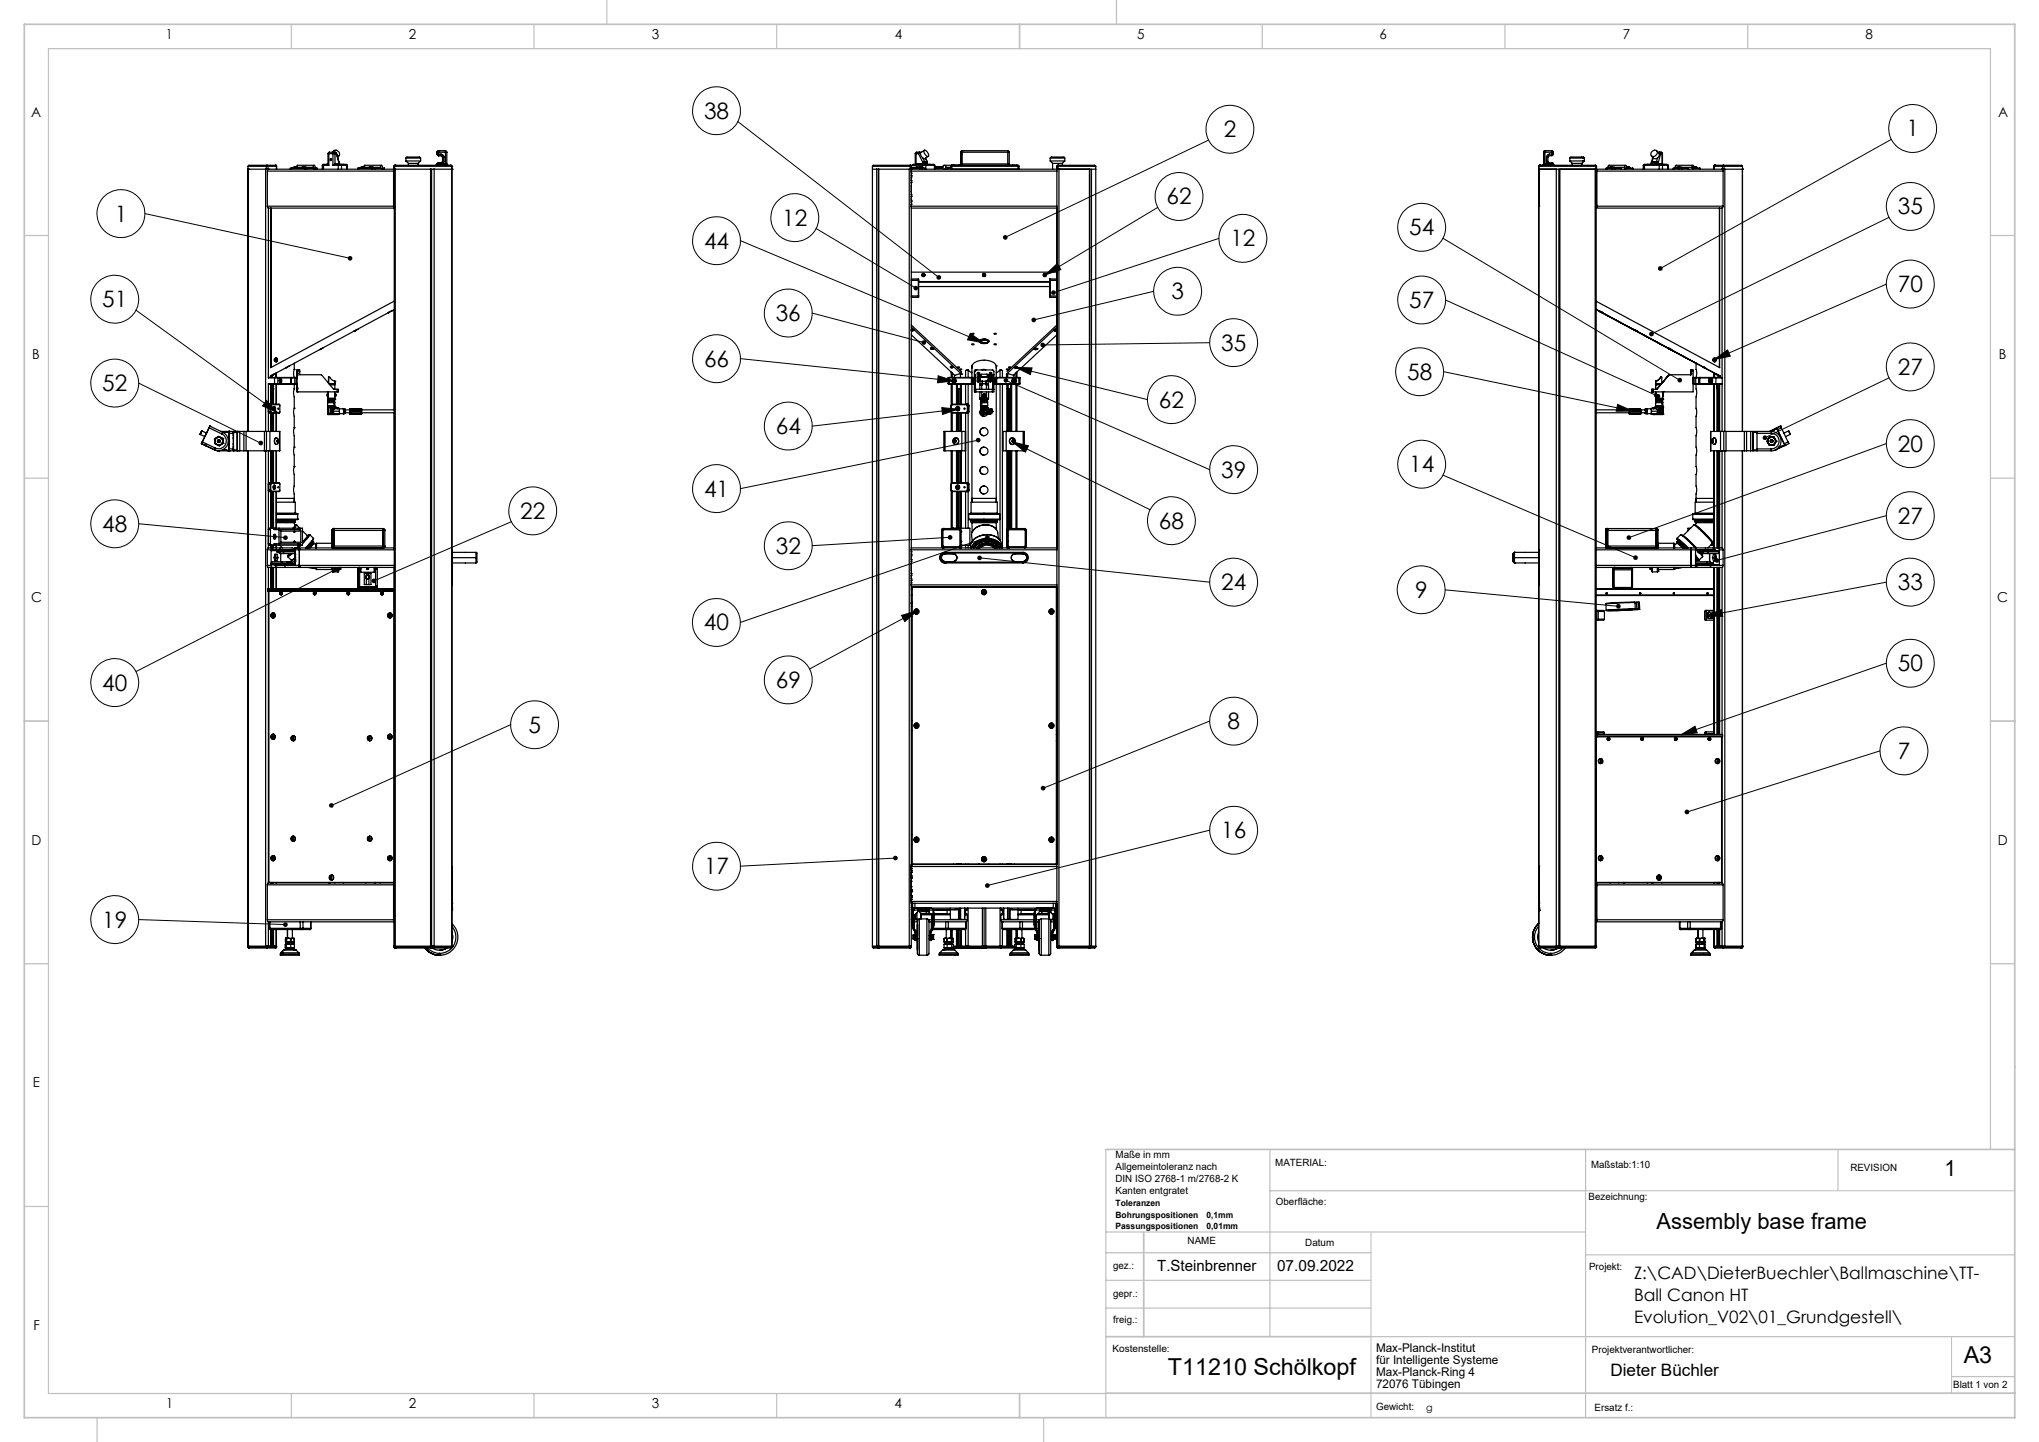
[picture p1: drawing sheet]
<svg xmlns="http://www.w3.org/2000/svg" width="420mm" height="297mm" viewBox="0 0 420 297" stroke-linecap="round" stroke-linejoin="round" font-family="sans-serif">
<defs><g id="words">
<g font-size="4.8">
<text x="404.5" y="280.8">A3</text>
<text x="240.6" y="283.3">T11210 Schölkopf</text>
</g>
<g font-size="4.7">
<text x="145" y="24.5">38</text>
<text x="252.1" y="28.3">2</text>
<text x="392.7" y="28.1">1</text>
<text x="23.6" y="45.6">1</text>
<text x="161.1" y="46.5">12</text>
<text x="240.3" y="42.1">62</text>
<text x="390.9" y="44.2">35</text>
<text x="145" y="51.2">44</text>
<text x="253.4" y="50.7">12</text>
<text x="290.3" y="48.5">54</text>
<text x="21.1" y="63.3">51</text>
<text x="241.3" y="61.6">3</text>
<text x="290.3" y="63.4">57</text>
<text x="390.9" y="60.2">70</text>
<text x="159.8" y="66.1">36</text>
<text x="145" y="75.5">66</text>
<text x="251.5" y="72.2">35</text>
<text x="390.9" y="77.2">27</text>
<text x="21.1" y="80.5">52</text>
<text x="238.7" y="83.9">62</text>
<text x="289.9" y="78.2">58</text>
<text x="159.8" y="89.4">64</text>
<text x="390.9" y="93">20</text>
<text x="251.5" y="98.4">39</text>
<text x="290.3" y="97.3">14</text>
<text x="107.2" y="106.9">22</text>
<text x="145" y="102.3">41</text>
<text x="390.9" y="107.9">27</text>
<text x="21.1" y="109.5">48</text>
<text x="238.7" y="108.9">68</text>
<text x="159.8" y="114">32</text>
<text x="251.5" y="121.5">24</text>
<text x="291.5" y="123.1">9</text>
<text x="390.9" y="121.6">33</text>
<text x="145" y="129.8">40</text>
<text x="21.1" y="142.2">40</text>
<text x="159.8" y="141.7">69</text>
<text x="390.9" y="138.3">50</text>
<text x="108.8" y="150.9">5</text>
<text x="252.8" y="150.2">8</text>
<text x="390.9" y="156.3">7</text>
<text x="251.5" y="172.6">16</text>
<text x="145" y="180">17</text>
<text x="21.1" y="191">19</text>
</g>
<g font-size="4.6">
<text x="400.5" y="242.3">1</text>
<text x="341.2" y="253">Assembly base frame</text>
</g>
<g font-size="3.5">
<text x="336.6" y="263.4">Z:\CAD\DieterBuechler\Ballmaschine\TT-</text>
<text x="336.6" y="267.9">Ball Canon HT</text>
<text x="336.6" y="272.4">Evolution_V02\01_Grundgestell\</text>
<text x="331.7" y="283.4">Dieter Büchler</text>
</g>
<g font-size="3.2">
<text x="238.4" y="261.7">T.Steinbrenner</text>
<text x="263.1" y="261.7">07.09.2022</text>
</g>
<g font-size="2.8">
<text x="34.1" y="8.1">1</text>
<text x="84.2" y="8.1">2</text>
<text x="134.2" y="8.1">3</text>
<text x="184.3" y="8">4</text>
<text x="234.2" y="8">5</text>
<text x="284.2" y="8.1">6</text>
<text x="334.3" y="8.1">7</text>
<text x="384.2" y="8.1">8</text>
<text x="6.4" y="24.1">A</text>
<text x="411.6" y="24">A</text>
<text x="6.6" y="74">B</text>
<text x="411.7" y="73.9">B</text>
<text x="6.4" y="124">C</text>
<text x="411.4" y="124">C</text>
<text x="6.5" y="174">D</text>
<text x="411.5" y="174.1">D</text>
<text x="6.8" y="223.9">E</text>
<text x="6.9" y="274">F</text>
<text x="34.2" y="290">1</text>
<text x="84.2" y="290">2</text>
<text x="134.3" y="290">3</text>
<text x="184.2" y="290">4</text>
</g>
<g font-size="2.5">
<text x="283.5" y="278.4">Max-Planck-Institut</text>
<text x="283.5" y="280.8">für Intelligente Systeme</text>
<text x="283.5" y="283.3">Max-Planck-Ring 4</text>
<text x="283.5" y="285.8">72076 Tübingen</text>
</g>
<g font-size="2.1">
<text x="229.8" y="238.4">Maße in mm</text>
<text x="229.8" y="240.9">Allgemeintoleranz nach</text>
<text x="229.8" y="243.4">DIN ISO 2768-1 m/2768-2 K</text>
<text x="229.8" y="245.9">Kanten entgratet</text>
<text x="262.7" y="240.1">MATERIAL:</text>
<text x="327.8" y="240.7">Maßstab:1:10</text>
<text x="381.2" y="241.1">REVISION</text>
<text x="262.8" y="248.3">Oberfläche:</text>
<text x="327.2" y="247.2">Bezeichnung:</text>
<text x="244.6" y="256.1">NAME</text>
<text x="268.9" y="256.7">Datum</text>
<text x="229.3" y="261.3">gez.:</text>
<text x="327.3" y="261.6">Projekt:</text>
<text x="229.3" y="267.2">gepr.:</text>
<text x="229.3" y="272.5">freig.:</text>
<text x="229.1" y="278.4">Kostenstelle:</text>
<text x="327.9" y="278.6">Projektverantwortlicher:</text>
<text x="402.3" y="285.8">Blatt 1 von 2</text>
<text x="283.5" y="290.5">Gewicht:</text>
<text x="328.5" y="290.7">Ersatz f.:</text>
</g>
<text font-size="2" x="293.8" y="290.5">g</text>
<g font-size="1.8">
<text x="229.8" y="248.4">Toleranzen</text>
<text x="229.8" y="250.8">Bohrungspositionen</text>
<text x="248.5" y="250.8">0,1mm</text>
<text x="229.8" y="253.1">Passungspositionen</text>
<text x="248.5" y="253.1">0,01mm</text>
</g>
</g></defs>
<path d="M282.4 253.7v38.3M326.6 245.2h88.4M402 275.3v11.6" fill="none" stroke="#c0c0c0" stroke-width=".21"/>
<g fill="none" stroke="#c0c0c0" stroke-width=".25">
<path d="M125 0v5M230 0v5M60 5v5M110 5v5M160 5v5M260 5v5M310 5v5M360 5v5M5 48.5h5M410 48.5h5M5 98.5h5M410 98.5h5"/>
<path d="M5 198.5h5M410 198.5h5M227.8 236.7v55.3M261.6 236.7v38.6M326.6 236.7v55.3M378.6 236.7v8.5M410 236.7v-226.7h-400v277h217.8M5 248.5h5M227.8 258h54.6M227.8 253.7h98.8M261.6 245.2h65M326.6 258.4h88.4"/>
<path d="M227.8 269.4h54.6M227.8 263.7h54.6M282.4 275.3h132.6M20 292v5M60 287v5M110 287v5M160 287v5M215 292v5M402 283.5h13"/>
</g>
<path d="M5 5h410v287h-410zM210 5v5M5 148.5h5M410 148.5h5M227.8 236.7h187.2M235.6 253.7v21.6M227.8 275.3h54.6M210 287v5M227.9 286.9h187.2" fill="none" stroke="#c0c0c0" stroke-width=".35"/>
<g fill="none" stroke="#000" stroke-width=".25">
<path d="M51.1 34.3h3.8M51.1 34.9h.1M51.1 34.9h3.6M51.1 34.3v54.6M54.7 34.9h.2M54.7 34.9v54M54.9 34.3h.3M54.9 34.9h.3M54.9 34.3v.6M55 34h.1M55 34h-3.7l-.2 .3M55 34l-.1 .3"/>
<path d="M55 34h1.8M55 34l.2 .3M55.1 35.2v7.3M55.1 35.2h26M55.2 34.3v.6M55.2 34.9h25.9M55.2 34.3h1.7M55.3 34.9l-.2 .3M55.3 34.9h.1M56.8 34h.1M56.8 34l.2 .3M56.9 34.3h.1"/>
<path d="M56.9 34.3v.6M60 34.6h-.2v.3M60 34.6v.3M60 34.6h2.8M60.6 34.5h.9v.1M60.6 34.5l-.3 .1M60.6 34.5v.1M60.7 34.3h.1M60.8 34.3l-.4 .2M60.8 34.3l-.2 .2M60.8 34.3h.1M60.9 34.3h.1"/>
<path d="M60.9 34.3h.2h-.1M61 34.3h.1M61 34.3l.4 .2M61.3 34.5h.9M62.3 34.5h.9v.1M62.3 34.5l-.2 .1M62.3 34.5v.1M62.5 34.3l-.4 .2M62.5 34.3l-.1 .2M62.5 34.3h.1M62.6 34.3h.2h-.1M62.7 34.3h.1"/>
<path d="M62.7 34.3l.4 .2M62.8 34.6h.5M62.8 34.6v.3M63 34.5h1.5M63.3 34.6v.3M64.5 34.5l.1 .1h-1.3M64.5 34.5v-.2a.21 .21 0 0 1 .2-.3 .21 .21 0 0 1 .2 .3v.4l-.2 .2M64.7 34h-3.4l-.2 .3M64.9 34.6h.4v.3M65.3 34.6v.3M66.4 34h.2M66.4 34v.9"/>
<path d="M66.6 34h1.1M66.6 34v.9M66.7 33.9l-.3 .1M66.7 33.9h.8M66.7 33.9l-.1 .1M67.2 33.9h.1M67.2 33.9h.3M67.6 31.6v2.3l.1 .1M67.6 33.8l-.1 .1M67.6 31.6h.1M67.7 31.6v2.4M67.7 31.6h.9"/>
<path d="M67.9 31.4l-.3 .2M67.9 31.4l-.2 .2M67.9 31.4h1.1M68.5 31.4a.79 .79 0 0 1 1-.4 .79 .79 0 0 1 .4 1l-.3 .4M68.6 31.6h.4M68.6 31.6a.22 .22 0 0 1 .2-.3 .22 .22 0 0 1 .2 .3M68.6 34h1.1M68.6 31.6v2.4M69 31.4l.3 .2M69 33.8l-.4 .2M69 33.8v.1h.8M69 33.8l.1 .1"/>
<path d="M69 31.6v2.2M69 33.8h.8M69 31.6h.3M69.3 31.6l.5 1.8M69.3 31.6h.1M69.4 31.7l.1 .6M69.7 34h.6M69.7 34v.9M69.8 33.9h.1M69.8 33.9h.9M69.8 33.9h.4M69.8 33.8v.1"/>
<path d="M69.8 33.8h.1M69.8 33.4h.1M69.8 33.9l-.1 .1M69.8 33.4v.4M69.8 33.8l.1 .1M70.2 33.9l.1 .1M70.2 33.9h1.1M70.3 34h1.1M70.3 34v.9M70.7 33.9h.1M71.3 33.9h.1M71.3 33.9l.2 .1"/>
<path d="M71.4 34h.1M71.4 34v.9M71.5 34v.9M73.9 34.6h-.2v.3M73.9 34.6h2.7M73.9 34.6v.3M74.4 34.5h.9v.1M74.4 34.5l-.2 .1M74.4 34.5v.1M74.6 34.3h.1M74.6 34.3l-.3 .2M74.6 34.3l-.1 .2"/>
<path d="M74.7 34.3h.1M74.8 34.3h.1M74.8 34.3l.4 .2M75.2 34.5h.9M76.2 34.5h.8v.1M76.2 34.5l-.3 .1M76.2 34.5v.1M76.4 34.3l-.4 .2M76.4 34.3l-.2 .2M76.4 34.3h.1M76.5 34.3h.2h-.1M76.6 34.3l.4 .2"/>
<path d="M76.6 34.3h.1M76.6 34.6h.6M76.6 34.6v.3M76.9 34.5h1.5M77.2 34.6v.3M78.4 34.5v.1h-1.2M78.4 34.5v-.2a.21 .21 0 0 1 .2-.3 .21 .21 0 0 1 .2 .3l-.2 .6M78.6 34h-3.5l-.2 .3M78.8 34.6h.3v.3M81.1 35.2l.1-.3v160M81.1 35.2v7.3M81.1 34.3h.2"/>
<path d="M81.1 34.9h.2M81.1 34.3h.1M81.1 35.6l.1 .1M81.1 34.3v.6M81.1 35.6h.1M81.2 39.4v.2M81.2 37.6h.1M81.2 37.6v.2M81.2 37.2h.1M81.2 36.5v.7M81.2 38.3v1.1M81.2 36h.1"/>
<path d="M81.2 37.7h.1M81.2 36.5h.1M81.2 38.3h.1M81.2 39.4h.1M81.2 38.1v.2M81.2 39.9v.2M81.2 35.9v.3M81.2 36.4v.1M81.2 35.1l-.1 .5M81.2 35.1h.1M81.3 34.3h11.8M81.3 34.3v.6"/>
<path d="M81.3 34.9h.1M81.4 34h.1M81.4 34l-.3 .3M81.4 34h11.5M81.4 34l-.1 .3M81.4 34.9h7.3M81.4 34.9v160M83.6 32.6l.2-.3h2.6l.2 .3M83.6 32.6h3M83.6 33.2h3M83.6 33.2l.5 .5M83.6 32.6v.6"/>
<path d="M84.1 33.7h2M84.1 33.7v.3M86.1 33.7v.3M86.6 33.2l-.5 .5M86.6 32.6v.6M88.7 34.9h.7M88.7 34.9v160M88.9 34.9v160M89.4 34.9h3.7M89.4 34.9v160M90 33.8l-.3 .2M90 33.8h.3"/>
<path d="M90 31.4h.3M90 31.7h.3M90 31.7l.3 .4M90 33.8h.1M90 31.7h.1M90 31.4h.1M90 31.4v.3M90.3 33.8v.2M90.3 33.5l-.3 .3M90.3 33.5h.1M90.3 33.5v.3M90.3 31v.4"/>
<path d="M90.3 31l-.3 .4M90.3 31.7v.4M90.3 32.1h.1M90.3 31h.1M90.3 33.8h.5M90.3 33.5h.5M90.3 31.4v.3M90.3 31.4h1.5M90.3 31.7h.5M90.3 32.1h.5M90.3 31h1.5M90.6 34h.1"/>
<path d="M90.6 34h.9M90.8 33.5v.3M90.8 31.7a.6 .6 0 0 1 .6 .6M90.8 31.7v.4M90.8 32.1l.4 .2M91 33.5h-.2M91 33.5l.2 .3M91.2 33.8h-.4M91.2 32.3h.2M91.2 33.3l-.2 .2M91.2 33.3h.2M91.2 33.3h.1"/>
<path d="M91.2 32.3h.1M91.2 33.8h.6M91.2 32.3v1M91.4 33.3l-.2 .5M91.4 32.3v1M91.5 34h.1M91.8 33.8v.2M91.8 33.8h.2M91.8 31v.4M91.8 31.4h.2M91.8 31l.2 .4M91.8 31.4v2.4"/>
<path d="M92 33.8l.4 .2M92 31.4v2.4M92.9 34h.1M92.9 34l.2 .3M93.1 34.9h.1M93.1 34.3h.1M93.1 34.3v160.7M179.7 34.3h8M179.7 34.9h.9M179.7 34.3v160.7M180.6 34.9h.4M180.6 34.9v160"/>
<path d="M180.9 34.9v160M181 34.9h.1M181 34.9h6.3M181 34.9v160M187.3 34.9h.2M187.3 34.9v160M187.5 34h-7.6l-.2 .3M187.5 34.9h.2M187.5 34h.1M187.5 34v.9M187.5 34h2.5M187.5 34l.2 .3"/>
<path d="M187.7 36.4h.1M187.7 36.2h.1M187.7 37.6h.1M187.7 37.2h.1M187.7 35.7h.1M187.7 34.9h.1M187.7 34.9v.3M187.7 39.4v.2M187.7 38.1v.2M187.7 39.9v.2M187.7 36.4v.1M187.7 35.9v.3"/>
<path d="M187.7 37.6v.2M187.7 35.1v.1M187.7 35.6v.1M187.7 34.6h1.7M187.7 34.9h30M187.7 35.2h30M187.7 34.5h1.1M187.7 34.3v.6M187.7 35.2v7.3M188.2 33.9l-.3 .1M188.2 33.9h1.9M188.2 33.9l-.1 .1"/>
<path d="M188.5 34l.3 .2v.3M188.5 31.6h.2M188.5 31.6v2.3M188.7 33.8l-.1 .1M188.7 33.8h1.4M188.7 31.6h.5M188.7 31.6v2.2M188.7 34.6h1.3M188.7 34.6h.1M188.8 31.4l-.3 .2M188.8 31.4l-.1 .2M188.8 31.4h1"/>
<path d="M188.8 34.5h.1M189 33.9h.1M189 33.9h.9M189.2 31.6l.9 1.8M189.4 34.3l-.7 .3M189.4 34.3l.7 .3M189.4 34.6h.6M189.4 34.3l.6 .3M189.4 34.6v.3M189.5 31.5l-.3 .1M189.5 31.5l-.2-.1-.1 .2M189.5 31.5l.1 .1"/>
<path d="M189.5 31.5h.1M189.9 33.9h.1M190 34.6h.6v.3M190 34.6v.3M190 34.6h.1M190 34h.7M190 34v.6M190.1 33.8l-.1 .1M190.1 33.8h.4M190.1 33.4h.4M190.1 33.4v.4M190.1 34.6h.1"/>
<path d="M190.1 32.5l.4 .8M190.1 33.9h.4M190.1 33.9l-.1 .1M190.4 30.9l.3 .1 .4 .4a.55 .55 0 0 1 0 .8l-.7-.6-.1-.4zM190.4 31l-.8 .5 .2 .7a.68 .68 0 0 0 .7 .5l.7-.5M190.5 33.3v.1M190.5 33.3l-.4 .1M190.5 33.3h.5M190.5 33.8l.1 .1M190.5 33.8h.5M190.5 33.4v.4M190.5 33.4h.5"/>
<path d="M190.5 33.9h1.8l.2 .1M190.5 33.9l.2 .1M190.6 32.6l.4 .7M190.7 34h1.8M190.7 34v.9M191 33.3v.1M191 33.3h.1M191 33.8l.5 .1M191 33.8h.1M191 33.4h.1M191 33.4v.4M191 33.8l.1 .1"/>
<path d="M191.5 33.9h.1M192.3 33.9l.2 .1M192.5 34h.1M192.5 34v.9M192.5 34.5h.8M192.7 34.3h.1M192.7 34.3l-.2 .1M192.8 34.3h.1M192.9 34.3h.1M192.9 34.3l.4 .2M193 34.3h.1M193 34.3l.3 .2"/>
<path d="M193.3 34.5v.1M193.3 34.5h.1M193.4 34.5h.8M193.4 34.5v.1M193.7 34.3h.1M193.8 34.3l-.4 .2M193.8 34.3h.1M193.9 34.3h.1M193.9 34.3l.3 .1M194 34.3h.1M194 34.3l.2 .1M194.2 34.5a.34 .34 0 0 1 .3-.5 .34 .34 0 0 1 .3 .5"/>
<path d="M194.2 34.5v.1h-1.7M194.5 34h15.2M194.8 34.5l-.1 .2-.2 .2M194.8 34.5h1.1M195.9 34.6h-.6l-.3 .3M195.9 34.3h.2M195.9 34.3h.1M195.9 34.3v.6M196.1 34v.3M196.1 34l-.2 .3M196.1 34h.1M196.1 34.3h13.6"/>
<path d="M196.1 34.3v.6M196.4 34h.1M196.4 34h1M197.4 34h.1M197.6 34l.3-.2zM197.9 33.8h.1M197.9 31.7v.1M197.9 33.8h.3M197.9 31.4h.3M197.9 31.4h.1M197.9 33.3v.5M197.9 31.8v.5"/>
<path d="M197.9 31.7h.1M197.9 31.4v2.4M198.2 33.8v.2M198.2 31l-.3 .4M198.2 31v.4M198.2 31h.1M198.2 33.8h9.4M198.2 31.4h9.4M198.2 31h9.4M198.2 31.4v2.4M207.6 33.8v.2M207.6 33.8h.3"/>
<path d="M207.6 31v.4M207.6 31.4h.3M207.6 31l.3 .4M207.6 31.4v2.4M207.9 33.8l.3 .2M207.9 31.4v2.4M208.4 34h.1M208.4 34h1M209.4 34h.1M209.7 34v.3M209.7 34.3h.2M209.7 34l.2 .3"/>
<path d="M209.7 34.3v.6M209.9 34.3v.6M216.3 33.2h3M216.3 32.6h3M216.3 32.6l.2-.3h2.6l.2 .3M216.3 32.6v.6M216.3 33.2l.5 .5M216.8 33.7h2M216.8 33.7v1.2M217.7 34.3h8M217.7 34.9h.2M217.7 34.3h.1"/>
<path d="M217.7 34.9h.1M217.7 34.9v.3M217.7 34.3v.6M217.7 35.2v7.3M217.9 34h.1M217.9 34l-.2 .3M217.9 34.9h7.8M217.9 34h7.6l.2 .3M217.9 34.9h.2M217.9 34v.9M218.1 34.9h6.3M218.1 34.9v160"/>
<path d="M218.8 33.7v.3M219.3 32.6v.6M219.3 33.2l-.5 .5M224.4 34.9l.1 160M224.4 34.9v160M224.8 34.9v160M225.7 34.3v160.7M316.9 34.3h.1M316.9 34.9h.1M316.9 34.3h11.8M316.9 34.9h11.8M316.9 34.9h3.7v160"/>
<path d="M316.9 35.2h.1M316.9 34.3v160.7M317.1 34h.1M317.1 34h11.5M317.1 34l-.2 .3M318 33.8h.2M318 33.8l-.4 .2M318 31.4h.2M318 33.8h.1M318 31.4h.1M318 31.4v2.4M318.2 33.8v.2"/>
<path d="M318.2 31l-.2 .4M318.2 31v.4M318.2 31h.1M318.2 33.8h.6M318.2 31.4h1.5M318.2 31h1.5M318.2 31.4v2.4M318.5 34h.1M318.5 34h.9M318.6 33.3l.2 .5M318.6 32.3h.2M318.6 33.3h.2"/>
<path d="M318.6 32.3v1M318.8 33.8h.4M318.8 33.3l.2 .2M318.8 32.3v1M319 33.5l-.2 .3M319 33.5h.2M319.2 33.5v.3M319.2 31.7a.6 .6 0 0 0-.6 .6M319.2 31.7v.4M319.2 32.1l-.4 .2M319.2 33.8h.5M319.2 33.5h.5"/>
<path d="M319.2 31.7h.5M319.2 32.1h.5M319.4 34h.1M319.7 33.8v.2M319.7 33.8h.3M319.7 33.5v.3M319.7 33.5h.1M319.7 33.5l.3 .3M319.7 31v.4M319.7 31.7v.4M319.7 31l.2 .4M319.7 31.4h.2"/>
<path d="M319.7 31.7h.2M319.7 31.4v.3M319.9 31.7l-.2 .4M319.9 31.4v.3M320 33.8l.3 .2M321.1 34.9v160M323.4 33.2h3M323.4 32.6h3M323.4 32.6l.2-.3h2.6l.2 .3M323.4 32.6v.6M323.4 33.2l.4 .5M323.8 33.7h2.1"/>
<path d="M323.8 33.7v.3M325.9 33.7v.3M326.4 32.6v.6M326.4 33.2l-.5 .5M328.6 34.9h-7.3v160M328.6 34.9h.1M328.6 34.9v160M328.6 34l.3 .3M328.6 34l.1 .3M328.7 34.3h.2M328.7 34.9h.2M328.7 34.3v.6"/>
<path d="M328.8 38.1v.2M328.8 39.9v.2M328.8 35.9v.3M328.8 35.1l.1 .5M328.8 35.1h.1M328.8 37.6h.1M328.8 36.2h.1M328.8 36.4h.1M328.8 37.2h.1M328.8 35.7h.1M328.8 36h.1M328.8 37.7h.1"/>
<path d="M328.8 35.6h.1M328.8 36.5h.1M328.8 38.3h.1M328.8 39.4h.1M328.8 39.4v.2M328.8 36.4v.1M328.8 37.6v.2M328.9 35.6l-.1 .1M328.9 34.9h25.9M328.9 34.3v.6M328.9 35.2l-.1-.3v160M328.9 35.2h26"/>
<path d="M328.9 35.2v7.3M331 34.6h-.2v.3M331 34.6h1.1M331 34.6v.3M331.2 34.5v.1M331.2 34.5h.3M331.4 34.6h.3M331.4 34.6h.1M331.7 34.6h1M331.7 34.6h.1M332 34.3l.7 .3M332 34.3l-.6 .3"/>
<path d="M332 34.3l-.3 .3M332.1 34.6h.5M332.1 34.6v.3M332.5 34.5h2.2M332.6 34.6h1.2l.2 .3M332.6 34.6v.3M332.7 34.6h.1M334.7 34.5v-.2a.21 .21 0 0 1 .2-.3 .21 .21 0 0 1 .2 .3v.2M334.7 34.5l.2 .4M334.9 34h-3.5l-.2 .5M335.1 34.3h.1M335.1 34.5l-.1 .1h1.3"/>
<path d="M335.1 34.5h.7v.1M335.1 34.3v.1M335.2 34.3h.1M335.2 34.3h.2M335.3 34.3h.2M335.3 34.3h.1M335.4 34.3l.3 .2M335.4 34.3h.1M336.3 34.6v.3M338.5 34h.2M338.5 34v.9M338.7 34h3.1"/>
<path d="M338.7 34v.9M338.8 33.9l-.3 .1M338.8 33.9h3M338.8 33.9l-.1 .1M339.3 33.9h.1M339.3 33.9h.8M340.1 33.8l-.1 .1M340.1 33.8h.2M340.1 33.4h.2M340.1 32.1l.4 .5M340.1 33.4v.4M340.2 33.4h-.1"/>
<path d="M340.2 31.3a.58 .58 0 0 1 .8-.4 .58 .58 0 0 1 .3 .8 .64 .64 0 0 1-.6 .5 .64 .64 0 0 1-.7-.5zM340.3 33.8v.1M340.3 33.3v.1M340.3 33.3l-.1 .1M340.3 33.8h.9M340.3 33.4h.9M340.3 33.3h.9M340.3 33.4v.4M340.4 32.4l-.2 1M340.5 32.5l-.2 .8M341.2 33.8l-.1 .1M341.2 33.8h.4"/>
<path d="M341.2 33.4h.4M341.2 33.4v.4M341.2 33.3v.1M341.2 33.3l.4 .1M341.3 31.1l.4 .5M341.4 32.5l-.2 .8M341.5 31.4h.6M341.6 33.8l.1 .1M341.6 33.8h.8M341.6 33.4v.4M341.6 31.5h.1M341.7 31.6a.8 .8 0 0 1-.2 .9 .8 .8 0 0 1-1 .1"/>
<path d="M341.7 31.5l.4 .1M341.7 31.5l.3-.1 .1 .2M341.7 31.5v.1M341.8 34h.6M341.8 34v.9M341.8 33.9h.5M341.8 33.9v.1M341.9 33.9h.1M341.9 33.9h.9M342.1 31.6h.3M342.1 31.6l-.5 1.8M342.1 31.4l.3 .2"/>
<path d="M342.3 33.9h1.1M342.3 33.9l.1 .1M342.4 33.8l.1 .1M342.4 33.8v.1M342.4 31.6h.1M342.4 31.6v2.2M342.4 34h1.1M342.4 34v.9M342.8 33.9h.1M343.4 33.9l.1 .1M343.4 33.9l.2 .1M343.5 34h.1"/>
<path d="M343.5 34v.9M343.6 34v.9M344.9 34.6h-.2v.3M344.9 34.6h1M344.9 34.6v.3M345.1 34.5v.1M345.1 34.5h.3M345.2 34.6h.3M345.2 34.6h.1M345.5 34.6h1.1M345.5 34.6h.1M345.9 34.3l.7 .3"/>
<path d="M345.9 34.3l-.7 .3M345.9 34.6h.6M345.9 34.3l-.4 .3M345.9 34.6v.3M346.4 34.5h2.1M346.5 34.6h1.2l.2 .3M346.5 34.6v.3M346.6 34.6h.1M348.5 34.5v-.2a.21 .21 0 0 1 .2-.3 .21 .21 0 0 1 .2 .3v.2M348.5 34.5l.2 .4M348.7 34h-3.4l-.2 .5M348.9 34.3h.1"/>
<path d="M348.9 34.5v.1h1.3v.3M348.9 34.5h.8v.1M349 34.3h.1M349 34.3l-.1 .1M349 34.3h.3M349.1 34.3h.1M349.2 34.3h.1M349.2 34.3l.4 .2M349.3 34.3h.1M350.1 34.6v.3M353 34.3h.1M353 34.3v.6"/>
<path d="M353 34.3h1.8M353.2 34h.1M353.2 34h1.8M353.2 34l-.2 .3M354.7 34.9l.2 .3M354.8 34.3h.3M354.8 34.9h.3M354.8 34.3v.6M354.9 35.2v7.3M355 34h.1M355 34l-.2 .3M355 34h3.7l.2 .3"/>
<path d="M355 34l.1 .3M355.1 34.3h3.8M355.1 34.9h.2M355.1 34.3v.6M355.3 34.9h3.6M355.3 34.9v54M358.9 34.9h.1M358.9 34.3v54.6M55.1 42.5l.2 .4M55.1 42.5h26M55.3 42.9v34.9M55.8 42.9v32.8"/>
<path d="M81.1 42.5l.1 .3-25.9 .1M81.1 42.1h.1M81.1 42.1l.1 .5M81.2 40.5h.1M81.2 41.2v.1M81.2 40.5v.7M81.2 40h.1M81.2 41.7h.1M81.2 41.2h.1M81.2 41.6v.2M81.2 42.6h.1M187.7 40.5h.1"/>
<path d="M187.7 40.1h.1M187.7 41.6h.1M187.7 41.3h.1M187.7 42h.1M187.7 42.5v.4M187.7 41.6v.2M187.7 41.2v.1M187.7 42.5v.1M187.7 42v.1M187.7 42.5h30M187.7 42.9h30M187.7 42.9v70"/>
<path d="M187.7 56.1h30M187.7 57.7h1.5M187.7 57.5v3.7M187.7 57.5h1.5M187.7 57.5h.1M189.2 57.5v3.7M189.2 57.5v.2M189.2 57.7v3.3M189.2 59h27M189.2 58h27M189.2 58.1h27M190.1 56.7h.2"/>
<path d="M190.1 56.8h.2M190.2 56.4h.1M190.2 56.9h.1M190.2 56.4a.28 .28 0 0 0-.3 .3 .28 .28 0 0 0 .3 .2M190.3 56.5l-.2 .2v.1M190.3 56.5v.2M190.3 56.5v.1M190.3 56.8h.1M190.3 56.6h-.2v.1M190.3 56.6v.1M190.3 56.7h.1M190.3 56.7v.1"/>
<path d="M202.7 56.4a.28 .28 0 0 0-.3 .3 .28 .28 0 0 0 .3 .2M202.7 56.4h.1M202.7 56.9h.1M202.8 56.8h.1M202.8 56.6h-.2l.2 .1M202.8 56.6v.1M202.8 56.5v.1M202.8 56.5l-.2 .2 .2 .1M202.8 56.5v.2M202.8 56.7h.1M202.8 56.7v.1M215.1 56.7h.2"/>
<path d="M215.2 56.8h.1M215.2 56.4a.28 .28 0 0 0-.3 .3 .28 .28 0 0 0 .3 .2M215.2 56.4h.1M215.2 56.9h.1M215.3 56.5l-.2 .2 .1 .1M215.3 56.5v.2M215.3 56.5v.1M215.3 56.8h.1M215.3 56.6l-.1-.1-.1 .2M215.3 56.6v.1M215.3 56.7v.1M215.3 56.7h.1"/>
<path d="M216.2 57.5v.2M216.2 59.7v1zM216.2 57.5v3.5M216.2 59.4v.2M216.3 57.5v.2M216.3 57.5h-.1M216.3 57.5h1.4M217.7 57.5v3.7M217.7 57.5v.2h-1.5M217.7 42.5v.4M217.7 42.9v70M316.9 42.5h.1"/>
<path d="M328.8 42.6h.1M328.8 41.6h.1M328.8 40.1h.1M328.8 40.5h.1M328.8 41.3h.1M328.8 40h.1M328.8 41.7h.1M328.8 41.2h.1M328.8 41.6v.2M328.8 41.2v.1M328.9 42.1h.1M328.9 42.1l-.1 .5"/>
<path d="M328.9 42.5l-.1 .3 25.9 .1M328.9 42.5h26M354.2 42.9v32.8M354.7 42.9v34.9M354.9 42.5l-.2 .4M55.3 77.8h1.3M55.3 79h1.3M55.8 77.4h.1M55.8 79.1v4.2M55.9 79.1v1M55.9 77.4h.1M56 77.3h.1"/>
<path d="M56 77.3l.1 .4M56 77.3l-.3 .2M56.1 77.2v.1M56.2 79.1v1M56.3 77.1l-.5 .3M56.3 77.1h.1M56.3 79.1v4.2M56.4 77.1l.4-.2-.8 .4M56.6 79h.6M56.6 77.8h.6M56.6 77.8v1.2M56.6 79v.1"/>
<path d="M56.6 77.7h.5M56.6 79.1h.5M56.6 74.1l.2 .2M56.6 74.1h.1M56.6 79.1h-1.3v9.8M56.6 77.7v.1M56.6 77.7l-1.3 .1M56.7 74.1v.2M56.7 74.1l.1 .2M56.7 74.1h.1M56.7 74v.1M56.8 74l-.1 .1"/>
<path d="M56.8 74l-.2 .1M56.8 74v.3M56.8 74.5h.1M56.8 73.8h.1M56.8 73.8a.37 .37 0 0 1 .4 .3 .37 .37 0 0 1-.4 .4M56.9 76.8v.9M56.9 79.1v4.2M57.1 77.7l.1 .1M57.1 77.7h2.7M57.1 79.1h2.7M57.2 77.8v1.2M57.2 79l-.1 .1"/>
<path d="M57.2 77.8h2.7M57.2 79h2.7M57.6 78.1l.1-.1a.42 .42 0 0 1 .4 .3 .42 .42 0 0 1-.1 .4l-.1 .2a.53 .53 0 0 1-.3-.8zM57.6 78.4h.1M57.7 78.8h.1M57.7 78h.1M57.6 78.4v.1M57.6 78.4l.1 .2h.1l.1-.2M57.6 78.4l.1-.2 .2 .2M57.6 78.4h.3M57.7 78.1a.4 .4 0 0 1 .2 .3 .4 .4 0 0 1-.2 .4l-.1-.2zM57.7 78l.3 .4-.1 .3-.2 .1"/>
<path d="M58.9 75.7h.1M59.4 75.5h.1M59.4 75.5l-.5 .2M59.8 77.7h.1M59.8 79.1h.1M59.8 77.7l.1 .1M59.9 77.8h.1M59.9 79h.1M59.9 77.8v1.2M59.9 79l-.1 .1M59.9 77.7l1.3 .1h-.2M59.9 77.7l.1 .1"/>
<path d="M60 77.8h.1M60 79h.1M60 77.8h.7M60 79h.7M60 77.8v1.2M60 79l-.1 .1M60.6 77.7h.1M60.6 76.1h.1M60.6 76.1l-.1 .6 .1 1M60.6 74.8v1.3M60.6 79.1v1M60.7 77.8v1.2"/>
<path d="M60.7 77.8h.3M60.7 79h.3M61 79h.2l-1.3 .1M61 77.8v1.2M61.2 76.2v.3M61.2 76.2h.1M61.2 76.7v.2zM61.2 79.9v.2M61.2 77.1v.2M61.2 77.1h.1M61.2 76.2h.5v.3M61.2 76.9h.1"/>
<path d="M61.2 79.9h.1M61.2 77.3h.1M61.2 76.5v4.2M61.2 76.5h.5M61.7 76.5v.7h4.5l2.5 3h.7M65.9 72h.1M66 71.9h.1M66 71.9l-.1 .1M66.5 71.6l-.5 .3M67.7 77.7v1.2zM67.7 77.7h.2l.4 .5 .7 .3M67.7 79h1.3"/>
<path d="M67.9 79.3h1.1M69 78.5h.1M69 78.5v1.7M72.9 68.2h.1M73.1 68.1h.1M73.1 68.1l-.2 .1M73.6 67.9h.1M73.6 67.9l-.5 .2M80 64.4h.1M80.1 64.3l-.1 .1M80.1 64.3h.1M80.6 64.1h.1"/>
<path d="M80.6 64.1l-.5 .2M81.2 63.7l-25.5 13.8M81.2 62l-25.5 13.7M187.7 67.9h.4a.23 .23 0 0 1-.1 .3 .23 .23 0 0 1-.3-.1M187.7 67.9h.5l-.1 .2h-.4M187.7 67l10.3 9.5 .1 .6M187.7 67.4l10.4 9.7M187.7 69l9 8.3M187.7 61h1.5M187.7 61.2h.1M187.7 61.2h1.5M187.9 68h.1"/>
<path d="M187.9 67.9h.1M187.9 67.9v.1M188 67.9v.1M188.2 67.9v.1M189.2 61v.2M191.7 71.8h.1M191.7 71.8l.5-.1a.27 .27 0 0 1-.2 .3 .27 .27 0 0 1-.3-.2zM191.7 71.7v.1M191.8 71.7h.4l.1 .1-.1 .1a.31 .31 0 0 1-.3 .1 .31 .31 0 0 1-.2-.2zM191.9 71.8v.1M191.9 71.9h.2M191.9 71.8h.2"/>
<path d="M192.1 71.8v.1M192.2 71.7l.1 .1M192.3 71.8h.1M195.3 79h.2M195.3 77.8h.2M195.3 79l.3 .1M195.3 77.8v1.2M195.5 77.8h4.6M195.5 79h4.6M195.5 79l.1 .1M195.5 77.8v1.2M195.6 77.7l-.3 .1"/>
<path d="M195.6 77.7h4.5M195.6 79.1h4.5M195.6 77.7l-.1 .1M195.8 75.5a.26 .26 0 0 1 .3-.1 .26 .26 0 0 1 .2 .3 .32 .32 0 0 1-.5-.2zM195.8 75.5a.29 .29 0 0 1 .3-.1 .29 .29 0 0 1 .2 .3 .23 .23 0 0 1-.3 .1 .23 .23 0 0 1-.2-.3zM195.8 75.5v.1M195.9 76.6v1.1M195.9 79.1v9.8M196 75.6v.1M196 75.7h.1M196 75.6h.1M196.1 75.6v.1"/>
<path d="M196.1 76.8v.9M196.1 79.1v4.2M196.3 78.4l.1 .2h.2M196.3 78.4h.1M196.3 75.5l.1 .1M196.4 78.4l.1 .1M196.5 78.5l.1 .1M196.5 78.3v.2M196.5 78.5v.1M196.5 78.3l-.1 .1M196.5 78h.2M196.5 78.2v.1"/>
<path d="M196.6 78.2l-.1 .1M196.6 78.2l-.3 .2M196.6 78.2l.1 .2-.1 .2M196.6 78h-.1M196.7 78.8h-.2l.1 .1M197 79.1v4.2M197.2 79.1v1M197.3 75.6l.4 .1h-.4zM197.7 76l.4 .1-.4 .1zM197.8 76.9l.3 .2M197.8 76.9l-1.2 .4v.4M197.8 76.9v.8"/>
<path d="M197.8 79.1v1M197.9 79.1v4.2M198 79.1v4.2M198.1 77.1h.1M198.9 76.3v1.4M198.9 79.1v4.2M199.1 76.2h.4M199.4 76.2v1.5M199.4 79.1v4.2M199.5 76.2l.7 .6M200.1 79h.1M200.1 77.8h.1"/>
<path d="M200.1 77.8v1.2M200.1 79v.1M200.1 77.7h.2M200.1 79.1h.2M200.1 77.7v.1M200.2 68.7l.4 .1h-.4zM200.2 75.3v2.4M200.2 79.1v24.3M200.2 79h.1M200.2 77.8h.1M200.2 70.8h.4v.2h-.4zM200.2 77.8v1.2"/>
<path d="M200.2 79l.1 .1M200.3 79h.1M200.3 77.8h.1M200.3 77.8v1.2M200.3 79.1h.4M200.3 77.7h.4M200.3 77.7l-.1 .1M200.4 79h.3M200.4 77.8h.3M200.4 79h.1M200.4 77.8h.1M200.4 77.8v1.2"/>
<path d="M200.7 77.8h.1M200.7 79h.1M200.7 77.8v1.2M200.7 76.5h.1M200.7 77.2h.1M200.7 77.2h.2v3M200.7 76.5v4.2M201 76.2l3.6 .1 .1 4.4h-.3M201 76.2l-.3 .3M201 76.2h.1M201.3 77.7h.3M201.3 77.8h.3"/>
<path d="M201.5 76.7l.1 .2M201.5 78.2l.1 .2M201.5 78.2l-.2 .2 .2 .1M201.6 78.4h.1M201.6 78.4l-.1 .1M201.6 76.9a.18 .18 0 0 0-.1-.2 .18 .18 0 0 0-.2 .2v1.6a.18 .18 0 0 0 .2 .2 .18 .18 0 0 0 .1-.2M201.6 76.9h.1M201.6 78.5h.1M201.6 78.5l-.1 .2M201.6 76.9v1.6M201.8 70.2v.1M201.8 70.1v.2l.1 .3"/>
<path d="M201.9 70.1l.4-.2a1.09 1.09 0 0 1 1.4 .4 1.33 1.33 0 0 1-2 0zM201.9 78.1v1.2M201.9 70.1l.4-.2a.94 .94 0 0 1 1.3 .5 1.2 1.2 0 0 1-1.8-.1zM201.9 77.7a.56 .56 0 0 0 .4 .8M201.9 77.7h.2M201.9 77.7h1.6M202 77.3l.2-.2h1.1l.1 .2M202 77.3l.4 .4zM202 77.3v.4M202 70.1l.6-.2a.65 .65 0 0 1 .9 .5l-.7 .3a.65 .65 0 0 1-.9-.5zM202 70.1a.72 .72 0 0 0 1.2 .5l.3-.3-.1-.2M202.2 79.3h-.4v.9"/>
<path d="M202.2 70h1l-.3 .1zM202.2 79.3v.9M202.3 78.5v.5h-.4h1.7M202.3 78.5h.8M202.4 70h.1M202.4 78.5v.8h-.2M202.4 76.1h.3zM202.7 76.1l.4 .1M202.7 69.9v.2M203.1 70h.1M203.1 78.5h.1M203.1 78.5v.8h.1"/>
<path d="M203.2 79.3h.4v.9M203.2 79.3v.9M203.3 77.7h.2M203.4 77.3h.1M203.4 77.2l-.5 .5M203.4 77.3v.4M203.5 77.7a.55 .55 0 0 1-.4 .8M203.6 78.1v1.2M203.6 70.1l.1 .3-.2 .2M203.7 70.2v.1M203.8 77.7h.4M203.8 77.8h.4"/>
<path d="M204 76.7l.2 .2M204 78.2l.1 .2M204 78.2l-.2 .2 .2 .1M204.1 78.4h.1M204.1 78.4l-.1 .1M204.2 76.9a.18 .18 0 0 0-.2-.2 .18 .18 0 0 0-.2 .2v1.6a.18 .18 0 0 0 .2 .2 .18 .18 0 0 0 .2-.2M204.2 76.9h.1M204.2 78.5h.1M204.2 78.5l-.2 .2M204.2 76.9v1.6M204.5 77.2h.1M204.5 77.2h.2"/>
<path d="M204.5 77.2v3M204.7 79.1h.4M204.7 77.7h.4M204.7 77.8h.1M204.7 79h.1M204.8 77.8h.2M204.8 79h.2M204.8 77.8v1.2M204.8 70.9h.4l-.3 .1zM204.8 68.7l.4 .1-.2 .1zM205 77.8h.2M205 79h.2"/>
<path d="M205 77.8v1.2M205.1 77.7h.2M205.1 79.1h.2M205.1 77.7l.1 .1M205.2 79h.1M205.2 77.8h.1M205.2 79l-.1 .1M205.2 77.8v1.2M205.2 75.8a1.38 1.38 0 0 0-1.4-1.5 3.3 3.3 0 0 0-3.6 .9v.6M205.2 75.3h.1M205.2 75.3v2.4M205.2 79.1v24.3"/>
<path d="M205.3 77.7h4.5M205.3 79.1h4.5M205.3 77.7v.1M205.3 77.8h4.6M205.3 79h4.6M205.3 79v.1M205.3 77.8v1.2M206 76.2v1.5M206 79.1v32.2M206.3 76.2h-.3l-.8 .6M206.5 76.3v1.4M206.5 79.1v33.8"/>
<path d="M207.4 76h.3l.1 .1-.4 .1zM207.4 79.1v9.8M207.5 79.1v9.8M207.6 76.9l-.3 .2v.6M207.6 76.9v.8M207.6 79.1v1M207.6 76.9l1.2 .4v.4M207.8 75.6l.4 .1h-.4zM208.2 79.1v1M208.3 79.1l-.1 1M208.4 79.1v9.8M208.6 78h.2"/>
<path d="M208.6 78.8h.2M208.8 78.2l.1 .1M208.8 77.9l.1 .1M208.8 78.2l.3 .2M208.8 78.2l-.1 .2 .1 .2M208.9 78.3v.2M208.9 78.5l-.1 .1M208.9 78.3l.1 .1M208.9 78.8l-.1 .1M209 75.6a.27 .27 0 0 1 .3-.1 .27 .27 0 0 1 .2 .3h-.4zM209 78.4h.1M209 78.4l-.1 .1"/>
<path d="M209 75.6v.1M209 75.6a.29 .29 0 0 1 .3-.1 .29 .29 0 0 1 .2 .2l-.1 .1a.23 .23 0 0 1-.2 .1 .23 .23 0 0 1-.2-.3zM209 75.6h.1M209.1 78.4l-.1 .2h-.2M209.2 75.7h.1M209.2 75.6h.1M209.2 75.6v.1M209.3 76.8v.9M209.3 79.1v9.8M209.3 75.6v.1M209.5 76.6v1.1M209.5 79.1v9.8"/>
<path d="M209.5 75.6h.1M209.5 75.6v.1M209.8 77.7l.3 .1M209.8 77.7l.1 .1M209.9 77.8h.2M209.9 79h.2M209.9 79l-.1 .1M209.9 77.8v1.2M210.1 79l-.3 .1M210.1 77.8v1.2M213 71.9h.1M213 71.8h.6v.2a.35 .35 0 0 1-.6-.2z"/>
<path d="M213.1 71.8a.29 .29 0 0 1 .3-.1 .29 .29 0 0 1 .2 .2l-.3 .1zM213.1 71.8l-.1 .1M213.3 71.9h.1M213.3 71.8h.1M213.3 71.8v.1M213.4 71.8v.1M213.6 71.8v.1M213.6 71.9h.1M216.2 61v.2M216.2 61h1.5v.2M216.2 60.9v.3M216.2 61.2h.1"/>
<path d="M216.3 61.2h1.4M217.2 68l-.1 .1M217.3 68h.2M217.3 68.1h.2M217.3 68v.1M217.5 68v.1M217.7 68h.1M217.7 68a.29 .29 0 0 0-.3-.1 .29 .29 0 0 0-.2 .2h.5M217.7 68a.31 .31 0 0 0-.3-.1 .31 .31 0 0 0-.3 .2l.3 .1 .3-.1M217.7 67l-10.3 9.5M217.7 67.4l-10.4 9.7M217.7 69l-9 8.3"/>
<path d="M328.8 63.7l25.5 13.8M328.8 63.7l.7 .4M328.8 63.7l.6 .4M328.8 62.1l25.5 13.6M329.4 64.1h.1M329.4 64.1l.5 .2zM329.5 64.1l.5 .3M329.5 64.1h.1M329.5 64.1l.5 .3zM329.5 64.1l.1 .1M329.6 64.2h.1M329.7 64.2h.1"/>
<path d="M329.7 64.2l.1 .1M329.8 64.3h.1M329.9 64.3h.1M330 64.4h.1M336.4 67.9h.1M336.4 67.9l.5 .2zM336.4 67.9h.2M336.6 67.9h.1M336.6 67.9l.5 .3zM336.6 67.9l.5 .3M336.6 67.9l.2 .2M336.7 68h.1"/>
<path d="M336.8 68h.1M336.8 68.1h.1M336.9 68.1h.1M337.1 68.2h.1M337.1 68.2l6.5 3.6M341 78.5h.1M341 79h1.2M341 79h.1M341 79.3h1.1M341 79.3h.1M341 78.5v1.7M342.1 77.7l-.5 .6-.6 .2"/>
<path d="M342.1 77.7l-.4 .5-.7 .3M342.1 77.7h.1M343.5 71.7l.5 .2zM343.5 71.7l.1 .1M343.6 71.8h.1M343.6 71.8l.5 .2zM343.6 71.8l.5 .2M343.7 71.8h.1M343.7 71.8l.3 .1M343.8 77.2l-1.5 1.7v-1.2h-.2M343.8 71.8h.1M343.8 77.2h.1"/>
<path d="M343.8 77.2h4.5M343.8 77.2l-2.5 3h-.7M343.8 71.8l.1 .1M343.9 71.9h.1M344 71.9h.1M344.1 72h.1M344.1 72l5.3 2.8 .1 1.9-.1 1M344.1 72l6.6 3.5M348.3 76.2v.3M348.3 76.2h.1M348.3 76.7v.2zM348.3 77.1v.1"/>
<path d="M348.3 77.1h.1M348.3 76.2h.5v.3M348.3 76.9h.1M348.3 76.5h.5M348.3 76.5v.7M348.8 79l1.3 .1M348.8 77.8h.2M348.8 79h.2M348.8 76.5v4.2h-8.2M348.8 77.8h.1M348.8 79h.1M349 77.8h.3"/>
<path d="M349 79h.3M349 77.8v1.2M349.3 77.8h.7M349.3 79h.7M349.3 77.8v1.2M349.4 77.7h.1M349.4 79.1l.1 1.6-.1 1M350 77.8h.1M350 79h.1M350 77.8v1.2M350 79l.1 .1M350.1 77.7h.1"/>
<path d="M350.1 79.1h.1M350.1 77.7l-1.3 .1M350.1 77.7l-.1 .1M350.1 77.8h2.6M350.1 79h2.6M350.1 77.8v1.2M350.1 79l.1 .1M350.2 77.7h2.6M350.2 79.1h2.6M350.2 77.7l-.1 .1M350.7 75.5h.1M350.7 75.6l.5 .2z"/>
<path d="M350.7 75.5l.5 .3M350.9 75.6h.1M350.9 75.6v.1M350.9 75.7h.1M351 75.7h.1M351.2 75.8h.1M351.2 75.8l2.4 1.3M352 78h.1a.44 .44 0 0 1 .4 .2 .44 .44 0 0 1 0 .5 .28 .28 0 0 1-.4 .3 .28 .28 0 0 1-.2-.4zM352.2 78.4l.1 .2 .1-.2M352.2 78.4l.1-.2 .1 .2M352.2 78.4h.2M352.4 78.8h.1"/>
<path d="M352.4 78l-.3 .3 .1 .4 .2 .1M352.4 78.4h.1M352.4 78.1a.3 .3 0 0 0-.3 .3 .3 .3 0 0 0 .3 .3M352.4 78.4v.1M352.7 77.8h.7M352.7 79h.7M352.7 79l.1 .1M352.7 77.8v1.2M352.8 77.7h.6M352.8 79.1h.6M352.8 77.7l-.1 .1M353.1 76.8v.9"/>
<path d="M353.1 79.1v9.8M353.2 73.8h.1M353.2 74.5h.1M353.2 73.8a.37 .37 0 0 0-.4 .3 .37 .37 0 0 0 .4 .4M353.2 76.9h.1M353.2 76.9l.7 .4M353.2 76.9v.8M353.2 74l.1 .1M353.2 74l.2 .1M353.2 74v.3M353.2 76.9l.8 .4M353.2 76.9l.4 .2"/>
<path d="M353.3 74v.1M353.3 74.1v.1M353.3 74.2l-.1 .1M353.3 74.1h.1M353.3 74.2v.1M353.4 74.1l-.2 .2M353.4 77.7l1.4 .1M353.4 77.7v.1M353.4 77.8h1.4M353.4 79h1.4M353.4 79v.1M353.4 77.8v1.2"/>
<path d="M353.6 77.1l.7 .4M353.7 77.1h.1M353.7 79.1v9.8M353.7 79.1v1M353.8 77.2l.4 .2M353.8 77.2v.1M353.9 77.3h.1M353.9 77.3v.4M354 77.3l.3 .2M354 77.3h.1M354.1 77.4h.1M354.1 79.1v1"/>
<path d="M354.2 77.4h.1M354.2 79.1v9.8M354.3 77.5v.2M354.7 79.1v9.8M354.8 79l-1.4 .1M354.8 77.8v1.2M41.2 89.4v.1M41.2 89.5l1 .4M41.5 88.8l-.3 .6zM41.5 91.4h.1M41.5 91.4l2.7 1.2M41.5 91.4l.8 .4"/>
<path d="M41.6 88.8l-.4 .7M41.6 88.8h-.1M41.6 88.8l.9 .4M41.7 91l-.2 .4M41.7 91l2.6 1.3M42.2 89.9l-.5 1.1M42.3 91.8h.1M42.3 91.8l1.9 .8M42.5 89.2l-.3 .7M43 88.1l-.5 1.1M43.1 88.1l-1.4 2.9M43.1 88.1l2.6 1.3"/>
<path d="M43.2 87.8l-.2 .3M43.2 87.8h.1M43.2 87.8l-.1 .3M43.2 87.8l2.7 1.2M44.2 92.6h.1M44.3 90.9l.1 .5 .6 .2M44.3 90.5a.79 .79 0 0 0 .8 1.1M44.3 92.3l-.1 .3M44.6 92.8h.5M44.8 90.7l.2-.1 .3 .1v.3l-.2 .2-.3-.2zM44.9 90.1l-.5 .2-.1 .6M44.9 90.6h.3l.2 .3-.2 .2h-.3l-.1-.2z"/>
<path d="M45.1 90.1l-.5 .1-.3 .3M45.1 90.1h.1M45.1 91.6h.1M45.1 92.8h.1M45.1 90.6l.2 .2-.1 .3M45.1 92.8h3.8M45.5 92.8h1.2M45.5 88.9h3.4M45.7 88.9h1M45.7 89.4a1.6 1.6 0 0 1 .8 2.1 1.6 1.6 0 0 1-2.2 .8M45.9 89l-.2 .4M45.9 89a2 2 0 0 1 .9 2.7 2 2 0 0 1-2.6 .9"/>
<path d="M45.9 90.3h.1M45.9 92.6l1.3 .2M45.9 90.3l-.9-.4-.8 .5 .1 1 .9 .4 .8-.5M45.9 90.3l.1 1M46 91.3h.1M46 92.6l1.2 .2M47.2 88.9h.1M47.2 88.9v.3h.9v-.3M47.2 92.8v-.3h.9v.3M47.2 92.8h.1M47.2 88.9v3.9M47.2 88.9l-1.2 .2"/>
<path d="M48.1 92.8h.1M48.1 88.9h.1M48.1 88.9v.5M48.1 92.4v.4M48.1 88.9v.9zM48.1 91.9v.9zM48.1 90.1v.3zM48.1 91.3v.3zM48.1 88.9v3.9M48.1 92.7h.8M48.1 89.1h.8M48.9 92.8h.5"/>
<path d="M48.9 88.9h.5M48.9 92.8h.1M48.9 88.9h.1M48.9 88.9v3.9M49.4 88.9h.8M49.4 92.8h.8M49.4 88.9v3.9M50.2 92.8h.5M50.2 88.9h.5M50.2 88.9v3.9M50.7 92.8h3.8M50.7 88.9h3.8"/>
<path d="M50.7 88.9v3.9M51.1 92.8v102.2M54.5 88.9h.4M54.5 92.8h.4M54.5 88.9v3.9M54.7 92.8v102.1M54.9 92.8h.7M54.9 88.9h.7M54.9 88.9v3.9M55.3 92.8v20.1M55.6 88.9h2v3.9M55.6 92.8h2"/>
<path d="M55.6 88.9v3.9M55.8 84.8v.2M55.8 84.8h-.5v.2l2.2 .1M55.8 83.6v1.2M55.8 99.8v1.2M55.8 80.1h.1M55.8 85.1v3.8M55.8 92.8v6.6M55.8 99.6v-.2l-.2 .2v1.5l.2 .1M55.8 99.6v.2M55.8 83.4v-.1l-.2 .1v1.5l.2 .1M55.8 83.4v.2"/>
<path d="M55.8 85h1.8M55.8 99.6h1.8M55.8 83.4h1.8M55.9 80.1h.3M55.9 80.1v3.2M55.9 85.1v3.8M55.9 92.8v6.6M56 80.1v3.2M56 85.1v3.8M56 92.8v6.6M56.1 80.1v3.2M56.1 85.1v3.8"/>
<path d="M56.1 92.8v6.6M56.2 80.1h.1M56.3 84.5l.2 .1M56.3 85.1v3.8M56.3 92.8v6.6M56.4 83.8a.34 .34 0 0 1 .3 .4 .34 .34 0 0 1-.3 .3l-.1-.3zM56.4 99.9a.43 .43 0 0 1 .4 .5 .43 .43 0 0 1-.4 .4l-.1-.3zM56.4 83.7a.43 .43 0 0 1 .4 .5 .43 .43 0 0 1-.4 .4l-.1-.3zM56.4 84.2v-.2l.2 .2M56.4 84.2v.1l.2-.1M56.4 84.2h.2M56.5 100h-.2"/>
<path d="M56.5 83.8h-.2M56.8 90.2a.65 .65 0 0 1 .6 .7 .65 .65 0 0 1-.6 .6l-.2-.8zM56.9 85.1v3.8M56.9 92.8v6.6M56.9 90.2a.8 .8 0 0 0 0 1.3M57.1 90.7v.3zM57.1 90.9h.3M57.2 90.5a.32 .32 0 0 1 .2 .4 .32 .32 0 0 1-.3 .3zM57.2 90.6h.1v.5h-.1l-.1-.2zM57.3 84v.3zM57.5 99.4h-2.1l-.1 .3v.1h.5M57.5 99.4l.1 .2"/>
<path d="M57.5 83.3h-2.1l-.1 .2v.1h.5M57.5 83.3l.1 .1M57.6 99.6v1.6M57.6 83.4v1.6M57.6 88.9v3.9M57.6 85l-.1 .1M57.6 84.9l-.1 .2M60.6 80.1l-.1 .6 .1 3.4M60.6 84.1h.1M60.6 84.1l-.1 .6 .1 3.4M60.6 88.1h.1M60.6 88.1l-.1 .6 .1 3.4"/>
<path d="M60.6 92.1h.1M60.6 92.1l-.1 .6 .1 3.4M60.6 96.1h.1M60.6 96.1l-.1 .6 .1 3.4M61.2 80.7h.1M61.2 80.1h.1M61.2 80.7h8.2M67.5 81.4v.2M67.5 81.2v.1M67.5 81.1v.5M67.5 81.3h.1M67.5 81.4h.1"/>
<path d="M67.5 80.7h.1M67.5 81.2v.4M67.5 81.2h.1M67.5 81.1h.1M67.5 81.6h.1M67.5 81.1v.1M67.5 81.3v.1M67.5 85.3v.1M67.5 82.3l.1 .1M67.5 82.9h1.3M67.5 83.6h1.3M67.5 85.3h.1"/>
<path d="M67.5 83.9h.1M67.5 82.2l.1 .1M67.5 82.2h1.5M67.5 82.2h.1M67.5 82.3v.1M67.5 82h.1M67.5 82h1.5M67.5 80.7v1.5M67.5 83.9v1.4M67.5 82.3h.1M67.5 82.7h1.4v1h-1.4M67.5 82.7h.1"/>
<path d="M67.5 83.7h.1M67.5 82.4h.7M67.5 85.4h.1M67.5 82.7v1M67.5 85.4h2M67.5 82.4h.2M67.6 82.3h1.3M67.6 85.3h1.9M67.6 85.2l-.1 .1M67.6 85.2v.1M67.6 83.9h.1M67.6 83.9h1.3"/>
<path d="M67.6 85.3h.1M67.6 83.9v1.3M67.7 85.2h1.1M67.7 85.2h1.9M67.7 82.4h.5M67.7 82.4v.3M67.8 83.7v.2M68.1 85.1h.1M68.1 84h.1M68.1 84v1.1M68.1 84h.4v1.1h-.4M68.2 84.7h.1"/>
<path d="M68.2 84.5h.1M68.2 84.4h.1M68.2 84.3h.1M68.2 84.6h.1M68.2 84.2h.1M68.2 84.1h.1M68.2 84.8h.1M68.2 84.5v.1M68.2 84.8h.2v.2M68.2 85v.1M68.2 84.7h.2M68.2 84.1v.9"/>
<path d="M68.2 84.9h.1M68.2 85h.1M68.2 85.1h.1M68.2 85h.2M68.2 84.9l.1 .1M68.2 82.4h.6M68.2 82.4h.1M68.2 82.4l.6 .1M68.2 84.4l.2 .1M68.2 84.6v.1M68.2 84.7v.1M68.3 85h.1"/>
<path d="M68.3 84.9h.1M68.3 84.4h.1M68.3 84.1h.1M68.3 84.8v.1M68.3 84.2h.1M68.3 83.7v.2M68.3 84.3h-.1M68.3 84.1h-.1M68.3 84.3h.1M68.3 84.7v.1M68.3 84.7h.1M68.3 84.7v.1l.1-.1"/>
<path d="M68.3 84.6l.1 .1zM68.3 84.5h.1M68.3 84.6h.1M68.3 84.1v.6M68.3 84.5h.1zM68.3 84.3l.1 .1M68.3 84.8h.1M68.3 84.6v.1M68.3 84.1v.1M68.4 85h.1M68.4 84.9h.1M68.4 84.7h.1"/>
<path d="M68.4 84.1h.1M68.4 84.1l-.1 .1M68.4 84.3h.1M68.4 85v.1M68.4 84.4h.1M68.4 84.2h.1M68.4 84.2v.4h-.2M68.4 84.4h-.2M68.4 84.2l-.1 .1M68.6 84.7l.3 .5M68.6 84.7h1.3M68.7 83.7v.2"/>
<path d="M68.8 82.4v.3M68.8 82.9h.2M68.8 83.6h.2M68.8 82.9v.7M68.8 85.2h.1M68.9 85.2h-1.2M68.9 85.2h.1M68.9 84.2l-.3 .5M68.9 83.9v.3M68.9 84.2h.7M68.9 83.9h.1M68.9 83.9v.2z"/>
<path d="M68.9 82.3h.1M68.9 82.4h-.1M68.9 82.3v.1M68.9 84.1h.6M69 82.3l-.1 .1M69 82.2l-.1 .1M69 82.2h.1M69 80.7v1.5M69 81.1v.3M69 82.3h-.1M69 81.7h.1M69 81.2h.1"/>
<path d="M69 81.2v.2M69 81.4v.3M69 81.6v.1M69 84h.1M69 83.9h.1M69 81.4v.1M69 81.5h.1M69 81.5v.1M69 81.6h.1M69 81.4h.1M69 83.9v.1M69 84h.4"/>
<path d="M69 84l-.1 .1M69.4 84h.1M69.4 84l.1 .1M69.4 80.2h.3v.5h-.3M69.4 84.1h.1M69.4 80.2v.5M69.5 84.1h.1M69.5 85.3v.1M69.5 85.4h.1M69.5 85.3h.1M69.5 84.1h.4v.6M69.5 84.1l.1 .1"/>
<path d="M69.6 85.2l-.1 .1M69.6 84.2h.1M69.9 84.2h.8M69.9 85.2h.8M69.9 84.7v.6h-2.3M70.7 84.2v1M70.7 84.2l.4 .1v.8l-.4 .2M70.7 84.2v1.1M70.7 84.2h.1M70.7 85.2v.1M70.8 84.7l.2 .1M70.8 84.7h.1"/>
<path d="M71 84.6v.1M71 84.6l-.2 .1M71 84.7v.1M71 84.7h.1M71.1 84.4h1M71.1 85h1M72.1 85.2h.1M72.1 84.3l-.1 .1M72.1 84.3h.1M72.1 84.4h.1M72.1 84.3v.1M72.1 84.2l2.3 .1"/>
<path d="M72.1 85.1h2.3M72.1 85.2h2.3M72.1 84.2v.2M72.1 85v.2M72.1 84.2v.1M72.1 84.3v.3M72.1 84.6v.1M72.1 84.7h.1M72.1 84.7v.4M72.1 85h.1M72.1 84.6v.4M72.1 84.4v.2"/>
<path d="M72.1 85.1h.1M72.1 84.6h2.3M72.1 84.7h2.3M72.1 84.3h2.3M74.4 84.2h.1M74.4 84.3v.3M74.4 84.6v.1M74.4 84.7h.1M74.4 84.7v.4M74.4 85.2h.1M74.4 85.2l-2.3 .1M74.4 84.4h6.8"/>
<path d="M74.4 85h6.8M74.4 85.1v.1M194.7 88.9h-.3v3.9h.3M194.7 88.9h3.4M194.7 92.8h3.4M194.7 88.9v3.9M195.9 92.8v16.1M196 84.8l.1 .2M196 84.8v.1l.2 .2M196 83.6v1.2M196 99.8v1.2M196.1 99.6l-.1 .2"/>
<path d="M196.1 83.4l-.1 .2M196.1 85h3M196.1 99.6h3M196.1 83.4h3M196.1 85l.1 .1M196.1 85.1v3.8M196.1 92.8v6.7M196.2 99.4h3.1l.3 .4M196.2 99.4l-.2 .4M196.2 83.3h3.1l.3 .3M196.2 83.3l-.2 .3M196.2 99.4l-.1 .2"/>
<path d="M196.2 83.3l-.1 .1M196.4 90.9l.1 .2h.3M196.4 90.9h.1M196.5 90.9l.1 .1M196.6 91l.2 .1M196.6 91l.1 .1M196.7 90.6l-.2 .3M196.8 90.6l-.2 .1v.3M196.8 90.6h-.3l-.1 .3M196.8 90.6l.1 .3-.1 .2M196.8 90.2h.1M196.8 91.5h.1"/>
<path d="M196.9 90.2a.69 .69 0 0 1 .6 .7 .69 .69 0 0 1-.6 .6M197 85.1v3.8M197 92.8v6.6M197.2 80.1h.1M197.2 84.2l.1 .1M197.2 84.2h.1M197.2 80.1h.6M197.2 80.1v3.2M197.2 85.1v3.8M197.2 92.8v6.6M197.3 100a.39 .39 0 0 1 .3 .4 .39 .39 0 0 1-.3 .3M197.3 83.8a.39 .39 0 0 1 .3 .4 .39 .39 0 0 1-.3 .4"/>
<path d="M197.3 84.2v.1M197.3 84l-.1 .2M197.3 84v.2M197.3 80.1v3.2M197.3 85.1v3.8M197.3 92.8v6.6M197.3 84v.3M197.7 80.1v3.2M197.7 85.1v3.8M197.7 92.8v6.6M197.8 80.1h.1M197.9 80.1h.1"/>
<path d="M197.9 85.1v3.8M197.9 92.8v6.6M198 85.1v3.8M198 92.8v6.6M198.1 88.9h.7M198.1 92.8h.7M198.1 88.9v3.9M198.8 88.9h.1M198.8 92.8h.1M198.8 88.9v3.9M198.9 85.1v14.3M199.1 99.6l.1 .2"/>
<path d="M199.1 99.6l.1-.1 .2 .2v1.4l-.2 .1h-.1M199.1 83.4l.1-.1 .2 .2v1.4l-.2 .2-.1-.1M199.1 83.4l.1 .2M199.2 84.8l-.1 .2M199.2 84.8h.4M199.2 99.8h.4M199.2 83.6h.4M199.2 83.6v1.2M199.2 99.8v1.2M199.4 85.1v14.4M199.6 84.8l-.2 .3h-3.2M199.6 83.6v1.2"/>
<path d="M199.6 99.8v1.2M200.7 80.7h.3M200.7 80.2h.3M200.7 80.7h.1M200.7 80.2h.1M201 80.7h3.4M201 80.2h3.4M201 80.2v.5M201.8 80.7v1.3h.4M201.9 82.2v.1M201.9 82.2h.4M201.9 82v.2"/>
<path d="M201.9 82.3h.5M201.9 82.3l.3 .1M202 84.5a.81 .81 0 0 0 .7 1.2M202 85.2h.4M202 84.2h.1M202 85h.1M202 84.6h.1M202 84.7h.1M202 83.6v.1h.8M202 84h.1M202 85.1h.1M202 84.8h.1"/>
<path d="M202 84.5h.1M202 84.6v.1zM202 84.7v.1zM202 84.1h.1M202 84.3h.1M202 85v.1M202 84.9h.1M202 84.5a.82 .82 0 0 0 .4 1.2 .82 .82 0 0 0 1.1-.7M202 84.6v.1M202 84.1v.1M202 84.4h.1M202 84.7v.1"/>
<path d="M202.1 85.1h-.1M202.1 84l-.1 .1M202.1 84v1.1M202.1 84.7l.3 .5M202.1 84.7h.1M202.2 82.4h1M202.2 82.5h.5v.2M202.2 82.4v.3M202.2 80.7v1.3M202.2 82h1M202.2 84.7a.57 .57 0 0 0 .8 .6M202.2 82.9h1.2v.7h-1.2"/>
<path d="M202.2 82.9h-.2v.7h.2M202.2 82.9v.7M202.2 83.7v.2M202.3 82.2l.1 .1M202.3 82.2h.1M202.4 84.7v.1M202.4 85.2v.1M202.4 85.3h.2M202.4 82.2l.3 .1M202.4 85.3h.1M202.4 84.7h.1M202.4 82.3l.3 .1"/>
<path d="M202.4 82v.2M202.4 85.2h.1M202.4 85.2h-.3h.4M202.4 84.6v.1M202.5 84.4l-.1 .2 .1 .4M202.5 84.2l-.4 .5M202.5 85.2h.1M202.5 83.9h.1M202.5 83.9h-.5v1.3M202.5 84.1v.1M202.5 83.9v.3M202.5 85.3h.2"/>
<path d="M202.5 84.6l.1 .1M202.5 85.2l.3 .1M202.5 85.2v.1M202.5 84.6h.2M202.6 81.4h.1M202.6 84.7h.1M202.6 84.7l.1 .4M202.6 84.4l-.1 .4 .2 .4M202.6 81.4l.1-.1v.1M202.6 84.3l-.1 .3M202.6 84.1h-.1M202.6 81.4v.1"/>
<path d="M202.6 81.5l.1 .1M202.6 81.2l-.1 .2M202.6 81.2h.1M202.6 84.1h.1M202.6 84.3h.3M202.6 85.3h.1M202.6 83.9h.3M202.6 83.9v.2M202.6 81.2v.2M202.6 81.2h.2M202.7 84.1h.1M202.7 81.2l-.2 .2"/>
<path d="M202.7 81.2a.27 .27 0 0 0-.2 .3 .27 .27 0 0 0 .2 .2M202.7 96.1a.81 .81 0 0 0-.8 .8 .81 .81 0 0 0 .8 .8M202.7 88.1a.83 .83 0 0 0-.8 .8 .83 .83 0 0 0 .8 .8M202.7 92.1a.81 .81 0 0 0-.8 .8 .81 .81 0 0 0 .8 .8M202.7 81.2h.1M202.7 81.3h.1M202.7 81.5h.1M202.7 84.7l.2 .4M202.7 84.7h.1M202.7 84.6v.1M202.7 84h.1M202.7 83.9h.1"/>
<path d="M202.7 82.4h.6M202.7 82.3v.1M202.7 81.7h.1M202.7 81.1h.1M202.7 84h.2M202.7 81.1l.2 .3h-.2M202.7 84l-.1 .1M202.7 82.4h.1M202.7 83.9v.1M202.7 81.1l-.1 .3M202.7 85.2h.1M202.7 84.1h-.2"/>
<path d="M202.7 84v.1M202.7 81.5v.1M202.7 81.4h.1M202.7 85.1h.2M202.7 85.2h.3M202.7 85.1v.1M202.8 84.5l.2 .5h.5M202.8 85.2h.1M202.8 85.2l.4 .1M202.8 84.1l-.3 .1M202.8 84.1h.1M202.8 85.3h.1"/>
<path d="M202.8 85.3h-.1M202.8 85.3l-.1 .1M202.8 82.7h-.8v.2M202.8 82.7h.6v.2M202.8 81.2h.1M202.8 81.2a.26 .26 0 0 1 .2 .3 .26 .26 0 0 1-.3 .2 .26 .26 0 0 1-.2-.3M202.8 84.3l.1 .1M202.8 82.7v.2M202.8 83.6v.1M202.8 83.9v.1M202.8 84h.1M202.8 81.2a.25 .25 0 0 1 0 .4 .25 .25 0 0 1-.3-.2"/>
<path d="M202.8 81.4v.1M202.8 84l.2 .1-.1-.1M202.8 84.1h.3M202.8 85.3h-.2M202.8 83.9h.1M202.8 81.4l-.1 .1M202.9 84.4l-.1 .1M202.9 84.3l-.1 .2M202.9 84.2a.55 .55 0 0 0-.5 .5 .55 .55 0 0 0 .5 .6M202.9 84.2l.3 .1a.58 .58 0 0 0-.6-.1 .58 .58 0 0 0-.4 .5M202.9 84h.1M202.9 84.3l.2 .1"/>
<path d="M202.9 84.2h.1M202.9 84.2l-.2 .1v.3M202.9 85.1l.1 .1M202.9 84.2l-.3 .1M202.9 84.2l.3 .1M202.9 83.9h.2M202.9 84.4h.2M202.9 84.2l.2 .1M202.9 83.9v.2M203 85.2h.4M203 85.2h.1M203.1 84.4h.2"/>
<path d="M203.1 83.9h.3v.3M203.1 83.9v.2M203.1 85.2h.1M203.1 84.1v.1M203.1 85.3h-.3M203.1 82.2l-.4 .1M203.1 82.2h.1M203.1 82.2v.1M203.1 82.3h.4M203.1 82.2h.5M203.1 82.3l-.4 .1M203.1 82v.2"/>
<path d="M203.1 85.1h.1M203.2 85.2h-.1M203.2 85.2h.1M203.2 85.1l-.2 .1M203.2 83.7v.2M203.2 85.1v.1M203.2 80.7v1.3M203.2 82.4h.1M203.2 82.4v.3M203.3 84.2h.1M203.3 84.2h.3M203.3 84.2l-.2 .1"/>
<path d="M203.3 84.6v.1M203.3 85.1h.1M203.3 84.6h.2M203.3 84.7h.1M203.3 84.7l.2 .4M203.3 85.1h-.3v.1M203.3 85.2h-.2M203.3 84.7h.2M203.3 85.1v.1M203.4 84.3l-.1 .3M203.4 85.2h.1M203.4 84.3h.3"/>
<path d="M203.4 85.2h-.1M203.4 83.6v.1h-.6M203.4 84h.1M203.4 85.1h.1M203.4 84.3h-.3M203.4 85v.2M203.4 84.2h.1M203.4 84v.1M203.4 84.1v.1M203.4 85v.1M203.5 84.7l.2 .4M203.5 84.7h.1"/>
<path d="M203.5 84.6v.1M203.5 84.2l-.1 .1M203.5 82.3l-.2 .1M203.5 85.2h.1M203.5 85.1h.2M203.5 85.2h.2M203.5 85.1v.1M203.6 82.2l-.1 .1M203.6 84.4l.1 .5 .3 .1M203.6 85.2h.1M203.6 85.2l.3 .1M203.6 84.4h.1"/>
<path d="M203.6 84.4h.3M203.6 82v.2M203.6 80.7v1.3h-.4M203.7 84.3l-.1 .1M203.7 84.3l.2 .1M203.7 85.2h.1M203.7 85.1v.1M203.7 85.2h.5M203.8 85.2h.1M203.9 84.4h.1M203.9 84.3l-.3-.1-.1 .4M203.9 84.3l.4-.1 .1 .4"/>
<path d="M203.9 85.2h.1M203.9 85.1v.1M204 84.4a.3 .3 0 0 0-.3 .3 .3 .3 0 0 0 .3 .3M204 84.4l.3 .2M204 84.2h.1M204 84.2h.3M204 84.2l-.1 .1M204.1 85.1h.1M204.1 85.1h-.3v.1M204.1 85.2h-.3M204.1 85.2h.1M204.1 85.2h-.2"/>
<path d="M204.1 85.1v.1M204.2 85.2h.1M204.2 85h.1M204.2 84.3v.1M204.2 84.9v.1M204.2 84.4l.1 .1M204.2 84.4h.1M204.2 84.3h.1M204.3 84.7v.1zM204.3 84.8l-.3 .2M204.3 84.7h.1M204.3 84.3v.1"/>
<path d="M204.3 84.3l-.2 .1M204.3 84.5v.1M204.3 84.4v.1M204.4 84.8l-.2 .4M204.4 84.6h-.4v.1M204.4 84.6v.1M204.4 80.2h.3M204.4 80.2v.5M204.4 84.7h.1M204.5 84.7h-.6l.6 .1M204.5 84.7v.1M206.5 92.8h.1"/>
<path d="M206.5 88.9h.1M206.6 92.8h.7M206.6 88.9h.7M206.6 88.9v3.9M207.3 88.9h3.4M207.3 92.8h3.4M207.3 88.9v3.9M207.4 92.8v20.1M207.5 80.1h.1M207.5 92.8v16.2M207.6 80.1h.1M207.6 80.1h.6"/>
<path d="M207.7 80.1v8.8M207.7 92.8v16.1M208.1 90.4a.63 .63 0 0 1 .9 0 .63 .63 0 0 1-.1 .9 .63 .63 0 0 1-.9-.1zM208.1 80.1v8.8M208.1 92.8v16.1M208.2 80.1v8.8M208.2 92.8v16.1M208.4 92.8v16.1M208.6 90.2a.69 .69 0 0 0-.7 .7 .69 .69 0 0 0 .7 .6M208.6 90.6l.2 .2v.2M208.6 90.6h.3l.1 .3M208.6 90.6l-.1 .3 .1 .2"/>
<path d="M208.7 90.6l.2 .3M208.8 91l-.2 .1M208.8 91l-.1 .1M208.9 90.9h.1M208.9 90.9l-.1 .1M209 90.9l-.1 .2h-.3M209.3 92.8v16.1M209.5 92.8v16.1M210.7 88.9h.3v3.9h-.3M210.7 88.9v3.9M328.8 84.4h6.8M328.8 85h6.8"/>
<path d="M335.6 84.4h.1M335.6 84.3v.1M335.6 84.2v.1M335.6 85.2h.1M335.6 85v.1M335.6 85.1h.1M335.6 84.2l2.3 .1M335.6 84.3h.1M335.6 85.1h2.3M335.6 85.2h2.3M335.6 84.2v.2M335.6 85.1v.1"/>
<path d="M335.6 85h.1M335.6 84.3v.4M335.6 84.7h.1M335.6 84.7v.5M335.6 84.4v.6M335.6 84.7h2.3M335.6 84.3h2.3M337.9 84.3v.4M337.9 84.7h.1M337.9 84.7v.4M337.9 84.3h.1M337.9 85.2h.1"/>
<path d="M337.9 85.2l-2.3 .1M337.9 84.4h1M337.9 85h1M337.9 85.1v.1M338.9 85v.2M338.9 84.4v.6M338.9 84.2h.4v.2v.9l-.4-.1M338.9 84.2v1M338.9 84.2v.2M339.1 84.7v.1M339.1 84.7h.1M339.1 84.6l.2 .1"/>
<path d="M339.1 84.6v.1M339.1 84.6l.1 .1M339.2 84.7h.1M339.3 84.7l-.2 .1M339.3 84.2h.8M339.3 85.2h.8M340.1 84.2v-.1l.1 .6M340.1 84.2v1M340.1 84.1h.4M340.2 84.7l-.1 .6v-.1M340.2 84.7h1.3M340.3 80.2h.3"/>
<path d="M340.3 80.7h.3M340.3 80.7h.1M340.3 80.2h.1M340.3 80.2v.5M340.4 85.3h.1M340.4 84.1h.1M340.5 84.1h.1M340.5 84.2h.1M340.5 84.1v.1M340.5 85.3h.1M340.5 85.2v.1M340.5 85.3v.1"/>
<path d="M340.5 84.2h.7M340.5 85.2h1.9M340.5 85.4h.1M340.5 85.4h2M340.5 85.3h1.9M340.5 84.1h.6M340.6 84.1h.1M340.6 80.2v.5M340.6 84h.1M340.6 84l-.1 .1M340.6 84h.4M341 84h.1"/>
<path d="M341 83.9h.1M341 81.4h.1M341 81.4v.1M341 81.6h.1M341 81.5v.1M341 81.5h.1M341 81.2v.2M341 81.2h.1M341 83.9v.1M341 84l.1 .1M341 81.3h.1M341 81.4v.3v-.1"/>
<path d="M341 81.4v.3M341 81.7h.1M341 81.1v.1M341 81.1h.1M341 82.3l.1 .1M341 82.2l.1 .1M341 82.2h1.5M341 82.2h.1M341 82h.1M341 81.2v.5M341 82h1.5M341 80.7v1.5"/>
<path d="M341 82.3h.1M341.1 82.7h1.4v1h-1.4M341.1 84.1h.1M341.1 83.9h.1M341.1 82.7h.1M341.1 83.7h.1M341.1 82.7v.2M341.1 83.6v.1M341.1 83.9v.2M341.1 82.3h1.3M341.1 82.4h.7M341.1 82.3h.1"/>
<path d="M341.1 82.4h.1M341.1 82.3v.1M341.1 83.9l.1 .3M341.2 84.2l.3 .5M341.2 83.9h1.2M341.2 85.2h.1M341.2 85.2h1.2M341.2 82.4h.6M341.2 82.4v.3M341.3 83.7v.2M341.5 84.7l-.3 .5M341.6 85.1h.1"/>
<path d="M341.6 84h.1M341.6 84v1.1M341.7 84h-.1M341.7 84h.4v1.1h-.4M341.7 84h.1M341.7 85.1h.1M341.7 84.9h.1M341.7 84.6h.1M341.7 84.1h.1M341.7 84.2h.1M341.7 84.2v.1M341.7 84.5h.1"/>
<path d="M341.7 84.7h.1M341.7 84.6h.2M341.7 84.7l.2 .1M341.7 84.5h.2M341.7 84.5v.3M341.7 84.7l.1 .1M341.7 84.7v.1M341.7 84.4l.1 .1zM341.8 84.4h.1M341.7 84.4v-.1l.1 .1M341.7 84.4h.1M341.7 84.3h.1"/>
<path d="M341.7 84.8h.1M341.7 84h.2M341.7 84.1v.1M341.8 84.5h.1M341.8 84.3h.1M341.8 84.8h.1M341.8 84.4v.1M341.8 84.3l-.1 .1M341.8 84.2h.1M341.8 84.8l-.1 .1M341.8 84.9h.1M341.8 84.3v.1"/>
<path d="M341.8 82.4h.5M341.8 82.4h.1M341.8 82.4l.5 .1M341.8 84.9h-.1M341.8 85h.1M341.8 84.1h.1M341.8 84.6h.1M341.8 84.7h.1M341.8 83.7v.2M341.8 84.8h-.1M341.9 84.6h.1M341.8 84.4v.6"/>
<path d="M341.8 84.9l.1 .1M341.9 84.5h.1M341.9 84.2h.1M341.9 84.3h.1M341.9 84.5l-.1 .1M341.9 84.7h.1M341.9 84.3v.1M341.9 84.1h.1M341.9 84.4v.1M341.9 84.7l-.1 .1M341.9 84.9l-.1 .1M341.9 84.4h.1"/>
<path d="M341.9 84v.1M341.9 84.2h-.1M341.9 84.6v.1M341.9 84.9h.1M341.9 84.1v.9M341.9 84.2l-.2 .1M341.9 85h.1M342.2 83.7v.2M342.3 82.4v.3M342.3 82.9h-1.3v.7h1.3M342.3 82.9h.2M342.3 83.6h.2"/>
<path d="M342.3 82.9v.7M342.4 85.3h.1M342.4 85.3h-2.3M342.4 85.2v.1M342.4 83.9h.1M342.4 85.2l.1 .1M342.4 82.3h.1M342.4 82.4h-.1M342.4 82.3v.1M342.4 83.9v1.3M342.5 85.4h.1M342.5 85.3h.1"/>
<path d="M342.5 83.9v1.5M342.5 82.3l-.1 .1M342.5 85.3h-.1M342.5 85.3v.1M342.5 83.9h.1M342.5 82.2l-.1 .1M342.5 82.2h.1M342.5 81.1v.5M342.5 80.7v1.5M342.5 82.3h.1M342.5 80.7h.1M349.4 97.7v2.4l.1 .6-.1 1"/>
<path d="M349.4 81.7v2.4l.1 .6-.1 1M349.4 85.7v2.4l.1 .6-.1 1M349.4 89.7v2.4l.1 .6-.1 1M349.4 93.7v2.4l.1 .6-.1 1M352.4 88.9v3.9h2M352.4 88.9h2M352.4 88.9v3.9M352.6 90.9h.2M352.7 90.6h.1v.5h-.1l-.1-.2zM352.7 90.5l.1 .1a.32 .32 0 0 1 .2 .3 .32 .32 0 0 1-.3 .3l-.1-.4zM352.7 90.4a.43 .43 0 0 1 .6-.1 .43 .43 0 0 1 .1 .6 .46 .46 0 0 1-.3 .7 .46 .46 0 0 1-.5-.6zM352.8 90.7v.3z"/>
<path d="M353.1 92.8v20.1M353.1 91.5h.1M353.1 90.2a.85 .85 0 0 1 0 1.3M353.7 92.8v20.1M353.7 80.1h.1M353.7 80.1h.4M353.8 80.1v8.8M353.8 92.8v20.1M354 80.1v8.8M354 92.8v20.1M354.1 80.1v8.8M354.1 92.8v20.1"/>
<path d="M354.1 80.1h.1M354.2 80.1h.1M354.2 92.8v20.1M354.4 92.8h.7M354.4 88.9h.7M354.4 88.9v3.9M354.7 92.8v20.1M355.1 88.9h.4M355.1 92.8h.4M355.1 88.9v3.9M355.3 92.8v102.1M355.5 88.9h3.8"/>
<path d="M355.5 92.8h3.8M355.5 88.9v3.9M358.9 92.8v102.2M359.3 88.9h.5M359.3 92.8h.5M359.3 88.9v3.9M359.8 88.9h.8M359.8 92.8h.8M359.8 88.9v3.9M360.6 88.9h.5M360.6 92.8h.5M360.6 88.9v3.9"/>
<path d="M361.1 88.9h3.7M361.1 92.8h3.7M361.1 92.7h.8M361.1 89.1h.8M361.1 88.9v3.9M361.9 92.5h2.9M361.9 89.2h2.9M361.9 88.9v3.9M364.1 90.9l.2 .5 .6 .2M364.2 91.2l.1 .2M364.4 90h1l.5 .9-.5 .8h-1l-.5-.8zM364.7 90.7l.2-.1 .3 .1v.3l-.3 .2-.2-.2z"/>
<path d="M364.8 90.1a.77 .77 0 0 0-.6 1.1M364.8 90.6h.3l.1 .3-.1 .2h-.3l-.2-.2zM364.8 89.2a1.61 1.61 0 0 1 1.7 1.7 1.61 1.61 0 0 1-1.7 1.6M364.8 88.9v.3M364.8 92.5v.3M364.8 88.9a1.99 1.99 0 0 1 2.1 2 1.99 1.99 0 0 1-2.1 1.9M364.9 90.1l-.6 .2-.2 .6M364.9 90.1h.1M364.9 91.6h.1M365 90.6l.2 .2-.2 .3M365.6 88.4l-.9 .5M365.8 92.6l-.4 .2"/>
<path d="M365.8 92.6h.1M365.9 90.9h.1M365.9 88.2h.1M365.9 88.2l.2 .3M365.9 88.2l-1 .7M366 88.2l1.7 3.5M366 88.2l-1 .7M366.1 88.5l1.4 2.9M366.7 87.8l.2 .3M366.7 87.8h.1M366.7 87.8l-2.2 1.1M366.9 88.1l-.8 .4"/>
<path d="M366.9 88.1l1.4 2.9M367.2 91.9l-1.1 .5M367.5 91.4l.2 .4M367.7 91.8h.1M367.7 91.7v.1M367.7 91.8l-1.3 .3M367.7 91.8l-1.9 .8M367.7 91.7l-1.2 .3M368.3 91l.2 .4-.8 .4M368.3 91l-.8 .4M368.4 88.8l.3 .7M368.4 88.8l-.9 .4"/>
<path d="M368.7 89.5l-.9 .4M55.1 116.4l.1 .5M55.1 116.4h.7M55.1 113.2h2.5M55.1 113.2v3.2M55.2 112.9l-.1 .3M55.2 116.9h1.9M55.2 112.9h2.6M55.3 116.9v4.3M55.7 112l.1 .3v.6M55.7 112h-.4v.2l1.1 .1M55.7 109.1v2.9"/>
<path d="M55.8 101v.2M55.8 101h-.5v.2h2.2M55.8 101.2v7.6l-.1 .3M55.8 116.9v4.3M55.8 116.3h2.3zM55.8 113.3v.1h1.8M55.8 116.4l.2 .5M55.8 113.3v3.1M55.8 113.3h1.8M55.8 101.2h1.8M55.9 101.2v7.6M55.9 112.3v.6"/>
<path d="M55.9 116.9v4.3M56 101.2v7.6M56 112.3v.6M56 116.9v4.3M56.1 101.2v7.6M56.1 112.3v.6M56.1 116.9v4.3M56.3 100.7h.2M56.3 101.2v7.6M56.3 112.3v.6M56.3 116.9v4.3M56.4 100a.34 .34 0 0 1 .3 .4 .34 .34 0 0 1-.3 .3l-.1-.3z"/>
<path d="M56.4 110.9h.1M56.4 110.2h.1M56.4 100.4v-.2l.2 .2M56.4 100.4l.1 .1M56.4 100.4h.2M56.4 108.8l-1.1 .1v.2h.4M56.4 112.3h5.1M56.4 108.8v.3h.5M56.4 108.8h5.1M56.4 100.5h.1M56.4 110.6l.1-.2 .1 .2M56.4 110.6l.1 .1 .1-.1"/>
<path d="M56.4 110.6h.2M56.5 110.9h.1M56.5 110.2l-.2 .1M56.5 110.2l.2 .1a.3 .3 0 0 1 0 .4 .3 .3 0 0 1-.3 .1l-.1-.1M56.5 110a.57 .57 0 0 1 .3 .5 .57 .57 0 0 1-.3 .6l-.2-.4zM56.6 114.5l.1 .2-.1 .5M56.6 100.4l-.1 .1M56.6 114.2h.4l.3 .7-.3 .7h-.4l-.2-.7zM56.7 114.2l.2 .7M56.7 116.4v.2l.4 .3h1.6M56.7 116.4h.1M56.7 116.4h2"/>
<path d="M56.9 112h-.5v.3M56.9 112h4.6M56.9 109.1h4.6M56.9 101.2v7.9M56.9 112v.9M56.9 116.9v4.3M56.9 114.9l-.2 .7M56.9 114.9h.4M56.9 105.8h4.3M56.9 103.4h3.9v2.3M56.9 107.4h3.9v.2h-3.9M56.9 102.7h3.7"/>
<path d="M56.9 105.9h4.4M56.9 106.9h4.4M56.9 107.1h3.9M56.9 105.7h3.9M56.9 107.3h3.9M56.9 107.7h3.7M56.9 101.2v7.6M56.9 112.3v.6M57 113.4v.3M57 113.7h1.4M57 113.7l.4 .1M57 113.4h1.4"/>
<path d="M57.1 113.4h-.1M57.3 100.3v.2zM57.4 113.8l.3 .2M57.5 109.1l.4 .3M57.5 108.8v3.5M57.6 101.2h-.1M57.6 113.3v.1M57.6 113.2h3M57.6 113.3h3M57.6 113.2v.1M57.6 101.1v.1M57.6 112.3l.6 .6"/>
<path d="M57.6 113.4h2.9M57.7 114h.1M57.7 114h.7M57.8 112.9h2.5l.3 .3M57.8 112.9l-.2 .3M57.8 114v1.7M57.9 111.7l-.4 .3M57.9 109.4v2.3M57.9 109.4h4M57.9 111.7h4M58.1 116h2.2M58.1 116.3h2.2"/>
<path d="M58.1 116v.3M58.2 115.7h.9M58.2 115.7h-2.2l-.2 .3h2.3M58.2 115.7l-.1 .3M58.4 113.7h2.3M58.4 113.4v.3M58.4 113.7v.3M58.4 114h2.3M58.7 116.3l-2 .1M58.7 116.4v.5M58.7 116.3v.1M58.7 116.4h.1"/>
<path d="M58.7 116.9h22.5M58.7 116.4h22.5M58.7 116.3h2M58.7 116.4h2M59.1 115.7l.2 .2h.8M59.1 115.7h1.6M59.2 115.7v.1M59.3 114.4v.2M59.3 114l.2 .2 .3-.2M59.5 114.2l-.2 .2M59.5 115.7h.1M59.5 114.2h.1"/>
<path d="M59.5 115.7v.2M59.6 115.7v.2M59.9 115.7l.4 .3M60 114l-.5 .3v-.1M60 115.4h.3M60 114l-.6 .5-.1-.1M60.2 114l-.9 .6 .7 .8 .7-.4M60.3 116.3h-.1M60.3 116v.3M60.3 116.3h.4M60.3 116h.4M60.5 109.5l.1 .2 .1-.2"/>
<path d="M60.5 109.5l.1-.1 .1 .1M60.5 111.5l.1-.1 .1 .1M60.5 111.5l.1 .2 .1-.2M60.5 109.5h.2M60.5 111.5h.2M60.6 113.3l-.1 .1M60.6 113.2v.1M60.6 107.7l.2 .4M60.6 100.1l-.1 .6 .1 2.7M60.6 115.3l.1 .1M60.7 115.2v.1M60.7 107.6l-.1 .1"/>
<path d="M60.7 114.5v.7zM60.7 115.1h.1M60.7 114.6h.1M60.7 114.9h.1M60.7 115.4h.1M60.7 115.1l-.4 .3M60.7 115.1l-.2 .1 .1 .1M60.7 114.6v.5M60.7 114.4v.1M60.7 115.6h.1M60.7 112.9v.3M60.7 112.9h.1"/>
<path d="M60.7 113.4h-2.3M60.7 116.3v.1M60.7 114.2h.1M60.7 115.3h.1M60.7 115.3h-.1M60.7 113.2v3.2M60.7 113.2h20.5M60.7 112.9h20.5M60.7 113.4h.1M60.7 113.3v.1M60.7 113.2l-.1 .1M60.8 105.7l.1 .1"/>
<path d="M60.8 107.3l-.1 .1M60.8 105.7h.1M60.8 108.1l-.5 .7M60.8 107.1v.2M60.8 108.1l.1 .1M60.9 108.2l.1-.1-.5 .7M60.9 108.2l-.4 .6M60.9 107l-.1 .1M61.1 108.1l-.3 .1M61.1 108.1l-.5 .7M61.1 108.1l.7 .7M61.2 105.8l.1 .1"/>
<path d="M61.2 105.8h.1M61.3 106.9v.1h-4.4M61.3 106.9h.1M61.3 105.9v1M61.5 112h.3M61.5 112.3h.3M61.5 109.1h.3M61.5 108.8h.3M61.5 108.8v.3M61.5 112v.3M61.7 116.4v.5M61.7 112.9v.3"/>
<path d="M61.7 116.6v.1M61.7 116.4v.3M61.7 113v3.9M61.7 116.9h.1M61.7 112.9v.1M61.7 113.1h.1M61.7 113.1v.2zM61.7 113v.2M61.7 113h.1M61.7 113v.1M61.7 116.7h.1M61.7 112.3l-.6 .6"/>
<path d="M61.7 116.5h.1M61.7 113.2h.1M61.8 112h.1M61.8 108.8h.5v3.5h-.5M61.8 109.1h.1M61.8 108.8v.3M61.8 112v.3M61.8 109.1l.1 .3M61.8 112.3l-.6 .6M61.9 112.3l-.6 .6M61.9 111.7l-.1 .3M61.9 109.4v2.3"/>
<path d="M62 112.3l-.5 .6M62.3 109.3l1 1M63.3 110.3l-1 1.4M63.4 116.9l1.6 .2M63.5 110.2l.2-.1-.2 .3-1.2 1.4 1.1-1.2 .1-.3h-.2M63.5 112.9l1-1.3a.47 .47 0 0 1-.3 .7l-.5 .6M63.5 110.2l-.2 .1M63.8 110.1l-.2 .1M63.8 110.1l-1.5 1.9M63.8 110.1l.8 .8M64.4 111.8l-.9 1.1M64.5 111.5v.3"/>
<path d="M64.5 111.5l-.2-.1-1.2 1.5M64.5 111.5l-1.1 1.4M64.5 111.1l-1.5 1.8M64.6 110.9v.2M64.6 110.9l-1.7 2M65 116.9v.2M65 112.1l-.4-.2-.7 1M65 112.1v.8M65 112.1h.1M65 117.1h.1M65.1 116.9l.1 .4M65.1 112v.9"/>
<path d="M65.2 117.3h.1M65.2 116.9v.4M65.2 117.3h3.2M65.2 111.9l-.1 .1M65.2 111.9v1M65.2 111.9h3.2M68.4 117.3l.1 .1M68.4 116.9v.4M68.4 117.3h.1M68.4 111.9h.1M68.4 111.9v1M68.4 116.9l.1 .8"/>
<path d="M68.4 109.1v.2M68.4 109.1h.1M68.4 109.3h.3M68.4 112.5h.3M68.4 112.5v.1M68.4 112.6h.1M68.4 109.3h.1M68.4 109.3v3.2M68.5 117.7l.1 .1M68.5 112.7v.2M68.5 116.9l.1 .9M68.5 112.8v.1"/>
<path d="M68.6 117.8h.1M68.6 117.8h1M68.7 108.9l-.3 .2M68.7 108.9h.1M68.7 108.9v.4M68.7 108.9h10.3M68.7 112.5v.4l-.3-.3M68.7 109.3v3.2M68.7 112.5h10.3M68.7 109.3h10.3M68.9 108.9v4M69.6 116.9v.9"/>
<path d="M69.7 117.4v-.5v.8M69.7 117.7h.1M69.7 117.4h.1M69.7 117.7l-.1 .1M69.7 117.4v.3M69.8 117.3l-.1 .1M69.8 117.3h.1M69.8 116.9v.4M69.8 117.3h.2M70 116.9v.4M70.1 117.2l-.1 .1M70.1 116.9v.3z"/>
<path d="M70.1 117.2h.1M73.7 117.2h.4M73.7 117.2h.1M73.8 116.9l-.1 .3M73.8 116.9l-.1 .1v3.9M74.1 116.9v.3M74.1 116.9h-.3l-.1 .3M74.1 116.9h-.3M74.1 117.2v3.6M74.1 117.2h.2M74.3 116.9v.3M74.3 117.2v.7h2.8"/>
<path d="M75.5 118.1v.5l.1-.1 .4 .1M75.5 118.1h.5M75.5 118.1h-.5v2.3h.5M75.5 118.5l-.2 .2 .1 .4M76 118.6l.1 .2-.1 .4M76 119.2l-.3 .1-.2-.1v1.2M76 118.1h.4v2.3h-.4M76 118.1v.5M76 119.2v1.2M77.1 117.2v-.3v1M77.1 117.2h.3M77.1 117.2v.7"/>
<path d="M77.4 116.9h.2l.1 .3h-.3zM77.4 117.2v3.6M77.6 116.9l.1 .1v3.9M78.8 112.5v.4zM78.8 108.9v.4zM78.8 109.3v3.2M79 112.5v.4l.2-.2 .1-.2M79 108.9v.4M79 112.5h.3M79 109.3h.3M79 108.9l.2 .1 .1 .3M79 109.3v3.2"/>
<path d="M79.3 109.3v3.2M93.1 116h4.9M93.1 113.8h4.9M93.1 114.9h4.9M98 114.9v1.1M98 113.8v1.1M98 113.8l.2 .1v1.9l-.2 .2M187.7 118.5h.1M187.7 118.1h.1M187.7 119.6h.1M187.7 119.3h.1M187.7 114.5h.1"/>
<path d="M187.7 114.2h.1M187.7 115.6h.1M187.7 115.2h.1M187.7 113.7h.1M187.7 112.9v.3M187.7 117.4v.2M187.7 116.1v.2M187.7 117.9v.2M187.7 119.6v.2M187.7 119.2v.1M187.7 113.9v.3M187.7 115.6v.2"/>
<path d="M187.7 113.1v.1M187.7 113.6v.1M187.7 113.2h30M187.7 112.9h30M187.7 113.2v7.3M193.6 114.9a1.08 1.08 0 0 0 1.1 1.1M193.6 114.9h.1M194 109.3h.2M194 112.5v.2l.3 .2 .1-.3M194 112.5h.2M194 112.5h.1M194 109.3h.1"/>
<path d="M194 109.3v3.2M194.1 114.4l.6-.4h1.6a.81 .81 0 0 1 .8 .9 .81 .81 0 0 1-.8 .8h-1.6a.82 .82 0 0 1-.6-1.3zM194.2 112.5l.2 .1M194.2 109.3v3.2M194.4 108.9l-.4 .1v.3M194.4 108.9v.2M194.4 109.1l-.2 .2M194.4 108.9h.1M194.4 108.9h3.2M194.4 112.6h3.2M194.4 109.1h3.2M194.7 113.8h.1"/>
<path d="M194.7 116h.1M194.7 113.8a1.08 1.08 0 0 0-1.1 1.1M194.7 113.9a.94 .94 0 0 0-.9 .9 .94 .94 0 0 0 .9 1M194.7 113.8a1.06 1.06 0 0 0-1.1 1.1M194.7 116h16M194.7 113.8h16M194.7 113.8v.1M194.7 115.8v.2M194.7 115.8h16M194.7 113.9h16M196 101l.1 .2M196 101v.1l.2 .1"/>
<path d="M196.1 108.8l-.1 .1M196.1 101.2h3M196.1 108.8h.1M196.1 101.2h.1M196.1 101.2v7.6M196.2 108.8h.2M196.2 108.8v.1M196.4 108.8h3.4v3.5h-1.8M196.4 108.8v.1M197 101.2v7.6M197.2 100.4h.1M197.2 100.4l.1 .1"/>
<path d="M197.2 101.2v7.6M197.3 100.4v.1M197.3 108.8v.1M197.3 100.2l-.1 .2M197.3 100.2v.2M197.3 101.2v7.6M197.3 100.2v.3M197.6 109.1l.1 .2M197.6 108.9v.2M197.6 108.9l.3 .1 .1 .3M197.7 112.9h.1M197.7 101.2v7.6"/>
<path d="M197.7 112.5l-.1 .1M197.7 112.5a.19 .19 0 0 1 .2 .2 .19 .19 0 0 1-.3 0v-.1M197.7 109.3h.3M197.7 109.3v3.2M197.9 101.2v7.6M197.9 112.7v.2M198 109.5h.1M198 111.5h.1M198 109.5v-.1l.1 .1M198 111.5v-.1l.1 .1M198 101.2v7.6M198 109.3v3.6"/>
<path d="M198.1 111.5l-.1 .2v-.1M198.1 109.5l-.1 .2v-.1M198.9 101.2v7.6M198.9 112.3v.6M199.2 101l-.1 .2M199.2 101h.4M199.4 101.2v7.6M199.4 112.3v.6M199.5 106.9l.1 .1h6.3v-.1M199.5 105.9l.1-.1h6.3v.1M199.5 106.9h6.4M199.5 105.9h6.4"/>
<path d="M199.5 105.9v1M199.6 101l-.2 .2h-3.2M199.9 107l.1 .1M200 105.7l-.1 .1M200 107.3l.1 .1M200 105.7v-2.3h5.4v2.3M200 107.4h5.4v.2h-5.4zM200 105.7h5.4M200 107.1h5.4M200 107.3h5.4M200 107.1v.2M200.1 112.9a3.7 3.7 0 0 1 5-1.6 2.19 2.19 0 0 1 1.3 1.6"/>
<path d="M200.1 107.6l.1 .1M200.2 112.9a3.7 3.7 0 0 1 5.8-.7l.3 .7M200.2 107.7l.1 1.9a3.2 3.2 0 0 1 4.9-.6M200.2 102.7h5M200.2 107.7h5M200.5 112.9a3.3 3.3 0 0 1 5.3-.4l.2 .4M200.6 112.9a3.2 3.2 0 0 1 5.3 0M200.7 112.9a3.1 3.1 0 0 1 5.1 0M200.8 112.5a3.3 3.3 0 0 1 4.9 0l.1 .1M201 112.9a2.78 2.78 0 0 1 4.4 0M201.2 112.9a2.67 2.67 0 0 1 4.1 0M201.3 112.9a2.59 2.59 0 0 1 3.9 0"/>
<path d="M201.4 112.9a2.55 2.55 0 0 1 3.6 0M201.6 112.7l-.1 .2 1.1-.7zM202.4 111.5h.1M202.4 111.5a3.3 3.3 0 0 1 3.6 1.4M202.5 112h.1M202.5 112a2.76 2.76 0 0 1 2.8 .9M202.7 100.1a.83 .83 0 0 0-.8 .8 .83 .83 0 0 0 .8 .8M202.7 112.4l-.9 .5a2.31 2.31 0 0 1 3 0M204.8 111.8l.8 .6M205.2 107.7v1.4M205.2 109.1l.3 .6 .1 1.2M205.2 109.1a3.1 3.1 0 0 0-5 .8l.1 1.6"/>
<path d="M205.3 107.6l-.1 .1M205.4 105.7l.1 .1M205.4 107.3l-.1 .1M205.4 107.1v.2M205.5 107l-.1 .1M205.9 105.9v1M206 111.2a3.8 3.8 0 0 0-5.9 .7M206.3 112.8v-.8a2.57 2.57 0 0 0-2.7-1.9 3.2 3.2 0 0 0-3.7 2.4v.4M207.4 112.5l.1 .2 .3 .2M207.4 112.5h.3M207.4 109.3h.3M207.4 110.3h.1"/>
<path d="M207.4 111.4h.1M207.4 112.5h.1M207.4 109.3h.1M207.5 109.1l-.1 .2M207.5 112.7v.2M207.7 112.8l.1 .1M207.7 112.5l.1 .1M207.7 109.3v3.2M207.7 112.9h.1M207.8 108.9l-.3 .1-.1 .3M207.8 112.6v.3M207.8 108.9v.2"/>
<path d="M207.8 109.1l-.1 .2M207.8 108.9h.1M207.8 108.9h3.3M207.8 112.6h3.2M207.8 109.1h3.2M208.6 114.2l.5-.2h1.6a.81 .81 0 0 1 .8 .9 .81 .81 0 0 1-.8 .8h-1.6a.82 .82 0 0 1-.8-.6 .82 .82 0 0 1 .3-.9zM210.7 113.9a.94 .94 0 0 1 .9 .9 .94 .94 0 0 1-.9 1M210.7 113.8a1.09 1.09 0 0 1 1.1 1.1 1.09 1.09 0 0 1-1.1 1.1M210.7 113.8v.1M210.7 115.8v.2M211 109.1l.2 .2M211 109.1l.1-.2 .3 .4"/>
<path d="M211.2 112.5l-.2 .1M211.2 109.3h.2M211.2 112.5h.2M211.2 109.3v3.2M211.4 112.5l-.3 .4-.1-.3M211.4 109.3v3.2M217.7 112.9v.3M217.7 113.2v7.3M311.7 114v1.7M311.7 115.7h.1M311.7 114h.1M311.7 113.9v1.9"/>
<path d="M311.7 115.8h.1M311.7 113.9h.1M311.7 115.8l.3 .2M312 113.8v1.1M312 114.9v1.1M312 113.8h4.9v1.1M312 113.8h.1M312 116h.1M312 114.9h4.9M312 113.8l-.3 .1M316.9 114.9v1.1h-4.9M316.9 113.2h.1"/>
<path d="M328.8 116.4h20.6M328.8 113.2h22.5M328.8 112.9h22.5M330.7 109.1v.2M330.7 112.5v.1M330.7 112.6h.1M330.7 109.1h.1M330.7 109.3h.3M330.7 112.5h.3M330.7 109.3h.1M330.7 112.5h.1M330.7 109.3v3.2"/>
<path d="M331 108.9l-.3 .2M331 112.5v.4l-.3-.3M331 108.9h.1M331 108.9v.4M331 112.5h10.3M331 108.9h10.3M331 109.3h10.3M331 109.3v3.2M331.2 108.9v4M332.3 117.2h.1M332.3 117.2l.2 .2M332.4 116.9h.2z"/>
<path d="M332.5 117.1v.3M332.5 117.1l-.2 .1M332.5 116.9l-.2 .1v3.9M332.5 117.1h3.6M332.5 117.4h3.6M332.5 116.9v.2M332.5 117.4v3.6M332.5 116.9h3.6M335.9 116.9h.3M336.1 117.1v.3M336.1 117.1l.2 .1-.2 .2M336.1 116.9l.2 .1v3.9"/>
<path d="M336.1 116.9v.2M336.1 117.4v3.6M339.9 116.9v.3M339.9 117.2l.1 .1M340 116.9v.4M340.1 116.9v.4h-.1M340.2 117.3l.1 .1M340.2 116.9l.1 .8M340.3 117.7l.1 .1M340.3 116.9l.1 .9M340.4 117.8h1M341.1 108.9v.4z"/>
<path d="M341.1 112.5v.4zM341.1 109.3v3.2M341.3 108.9v.4M341.3 112.5a.18 .18 0 0 0 0 .3 .18 .18 0 0 0 .2 0 .18 .18 0 0 0 0-.3M341.3 108.9l.2 .1v.3M341.3 109.3h.2M341.3 112.5h.2M341.3 109.3v3.2M341.4 116.9v.9M341.5 112.8h.1M341.5 117.7l-.1 .1M341.5 111.9h.1"/>
<path d="M341.5 117.4v.3M341.5 117.4v-.5v.8M341.5 117.7h.1M341.5 117.4h.1M341.5 109.3v3.2M341.6 111.9v1M341.6 116.9v.4M341.6 111.9h3.2M341.6 117.3l-.1 .1M341.6 117.3h3.2M344.8 111.9l.1 .1M344.8 116.9v.4"/>
<path d="M344.8 111.9l-.1 1M344.9 117.2l-.1 .1M344.9 112.1l-.1 .8M344.9 112v.1M344.9 112l-.1 .9M344.9 117.2h.1M344.9 112.1h.1M344.9 117.1v.1M344.9 112.1v.8M345 117.1l-.1-.2v.3M345 116.9v.2M345.3 111.7l.2-.1 .3 .2 1.2 1.1"/>
<path d="M345.4 111.9l-.5 .2M345.4 111.9l1.2 1M345.4 111.8v.1M345.4 110.9v.2M345.4 111.9l-.1-.2 1.5 1.2M345.4 111.8l.7 .4 .7 .7M345.4 110.9l2.4 2M345.5 111.5v.1M345.5 111.5l1.7 1.4M345.7 111.4l-.3-.4 2.2 1.9M345.7 111.3h.1M345.7 111.3v-.1l.4 .3 1.5 1.4"/>
<path d="M345.7 111.4l1.7 1.5M345.7 111.4l-.2 .1M345.7 111.3v.1M346.2 110.1a4.1 4.1 0 0 1 2 1.6l1.2 1.2M346.2 110.1l1.4 1.1 1.6 1.7M346.2 110.1l-.8 .8M346.5 116.9l-1.5 .2M346.7 110.3l2.8 2.6M348.2 108.8h-.5v.5M348.3 112.9v.3zM348.3 116.4v.5zM348.3 113.2v3.2"/>
<path d="M348.7 106.9v.1h4.4M348.7 105.9h4.4M348.7 106.9h4.4M348.7 105.9v1M348.9 108.1h.3M348.9 108.1l1.6 1.3 2.2 2.5-.9 1M348.9 108.1l-2.2 2.2M349.1 107l.1 .1M349.2 105.7l-.1 .1M349.2 107.3l.1 .1M349.2 108.2l2.8 2.6 .7 .9M349.2 105.7h3.9"/>
<path d="M349.2 107.1h3.9M349.2 107.3h3.9M349.2 108.1l1.7 1.5 1.8 2.1M349.2 107.1v.2M349.2 115.7h2.4M349.2 116h2.4M349.2 113.4h2.1M349.2 116.4h.2M349.2 116.3h2.4M349.3 107.6l.1 .1M349.3 114.6l.5 .8-.3-.2M349.3 114.7l.3 .5h-.1"/>
<path d="M349.3 114.9l.2 .3M349.3 115.1l.1 .2M349.4 107.7l-.2 .4M349.4 115.3l-.2 .1M349.4 102.7h3.7M349.4 107.7h3.7M349.4 101.7v1.7M349.4 116.4l.1 .3 .3 .2h-21M349.4 116.4h.1M349.4 116.4h3M349.5 116.3l-.1 .1M349.5 115.2h.1"/>
<path d="M349.5 115.2l-.1 .1M349.5 116.3h2.9M349.7 113.4v.3M349.7 115.4h.3M349.7 113.7h2.2M349.7 113.4h2.2M349.7 113.7l.1 .1M349.8 113.4h-.1M349.8 116.9h2.4M349.8 113.8h.9l.2 .2M349.8 113.8l.3 .2h.8M350 115.4l-.8-1v1"/>
<path d="M350.3 114l.4 .6M350.3 113.8v.2h.6M350.4 114l.3 .6M350.4 114l.1 .2M350.5 114h.1M350.5 113.8v.2M350.7 114l-.2 .2M350.7 114.6l-.7 .8M350.8 113.9v.1M350.9 114h.9M351.3 112.9v.3M351.3 113.3v.1"/>
<path d="M351.3 113.3h-2.1v3.6M351.3 112.9h1.6M351.3 113.3h2M351.3 113.2h2M351.3 113.2v.1M351.6 115.7h.7M351.6 115.7v.3M351.6 116.3h-2.4M351.6 116h1.4M351.6 116.3h1.4M351.6 116v.3M351.9 113.4h2.3z"/>
<path d="M351.9 113.7h2.3l-.2 .3h-2.2M351.9 113.7l-.1 .3M351.9 113.4v.3M352.1 114v1.7M352.3 115.7l.7 .3M352.3 115.7h.1M352.4 116.3v.1M352.4 116.3l1.8 .1M352.4 112.3h.7M352.4 116.4l-.2 .5M352.4 116.4h2.5M352.4 116.4h1.8"/>
<path d="M352.4 116.4h.1M352.7 111.8v.5M352.7 114.9h.4M352.7 111.7h.1M352.9 112.9l.3 .1 .1 .2M352.9 112.9h1.9l.1 .3M353 116.3h-.1M353 116v.3M353 114.2h.4l.2 .7-.2 .7h-.4l-.3-.7zM353.1 105.8h-4.4v.1M353.1 111.3l-.4 .4M353.1 103.4h-3.9v2.3"/>
<path d="M353.1 107.4h-3a.71 .71 0 0 0-.9 .2h3.9M353.1 116.9v34.4M353.1 114.9l.2 .7M353.3 113.3l-.1 .1h-1.9M353.3 113.2v.1M353.3 114.2l-.2 .7M353.4 114.5l-.1 .3 .1 .4M353.7 116.9v34.4M353.8 116.9v34.4M353.9 112.9l.3 .3M354 116.9v34.4M354.1 116.9v34.4"/>
<path d="M354.2 113.2h.7M354.2 113.2v3.2M354.2 116.9v34.4M354.7 116.9v34.4M354.9 116.4l-.1 .5h-2.6M354.9 113.2v3.2M55.2 121.7h26M55.2 121.7h25.8M55.2 121.4h25.8M55.2 121.4v.3M55.3 121.7v60.2M55.4 121.7v60h25.8"/>
<path d="M55.9 126.7l.1 .3h.2M55.9 126.7h.1M55.9 126.4a.47 .47 0 0 1 .7 0 .47 .47 0 0 1-.1 .7 .47 .47 0 0 1-.7-.1l-.1-.3zM56 126.7v.2M56 126.9l.2 .1M56 126.6v.3M56 126.6v.1M56 126.9l.1 .1M56.1 126.6h-.1M56.2 126.6h-.2M56.2 126.6l-.3 .1M56.2 126.6l.1 .1-.1 .3"/>
<path d="M56.2 127.3h.1M56.2 126.2h.1M56.2 126.2a.53 .53 0 0 1 .5 .5 .53 .53 0 0 1-.5 .6M57.8 122.2l.1 .1M57.8 122.2h.1M57.9 122.3h.1M57.9 122.2v.1M57.9 122.5h.1M57.9 121.9h.1M57.9 121.9a.28 .28 0 0 1 .2 .3 .28 .28 0 0 1-.2 .3M57.9 122.1v.1M57.9 122.1l-.1 .1"/>
<path d="M57.9 122.1v.2M64.7 122.2h.1M64.7 122.2l.1 .1M64.8 122.1l.1 .1-.1 .1M64.8 122.1l-.1 .1M64.8 122.2v.1M64.8 121.9a.28 .28 0 0 1 .3 .3 .28 .28 0 0 1-.3 .3M64.8 122.3h.1M64.8 122.1v.1M64.8 122.2h.1M64.9 122.1l-.1 .1M71.6 122.2l.2 .1"/>
<path d="M71.6 122.2h.1M71.7 122.2v.1M71.7 122.3h.1M71.7 122.5h.1M71.7 121.9h.1M71.7 122.2h.1M71.8 121.9a.28 .28 0 0 1 .2 .3 .28 .28 0 0 1-.2 .3M71.8 122.1l-.1 .1M71.8 122.1l-.2 .1M71.8 122.1v.2M73.7 120.9l.2 .2M73.7 120.6l.2 .3"/>
<path d="M73.7 120.7l.2 .2M73.7 120.9l.1 .1h3.8l.1-.1M73.9 120.9h3.6M73.9 121.1h3.6M73.9 120.9v.2M74.1 120.8l-.2 .1M74.1 120.8h3.3M75.5 120.4h.5M77.4 120.8l.1 .1M77.7 120.9l-.2 .2M77.7 120.6l-.2 .3M77.7 120.7l-.2 .2v.2"/>
<path d="M78.6 122.2l.1 .1M78.6 122.2h.1M78.6 122.3h.1M78.6 122.2v.1M78.7 122.5h.1M78.7 121.9h.1M78.7 121.9a.28 .28 0 0 1 .2 .3 .28 .28 0 0 1-.2 .3M78.7 122.1l-.1 .1M78.7 122.1v.2M79.9 126.7l.1 .3h.3M79.9 126.7h.1M80 126.7l.1 .2"/>
<path d="M80.1 126.9l.2 .1M80.1 126.6v.3M80.1 126.6l-.1 .1M80.1 126.9l.1 .1M80.2 126.6h-.1M80.3 126.6h-.2M80.3 126.6l-.4 .1M80.3 126.6l.1 .1-.1 .3M80.3 126.2a.53 .53 0 0 1 .5 .5 .53 .53 0 0 1-.5 .6M81 121.7h.1M81 121.4v.3M81 121.2v.2"/>
<path d="M81.2 121.7v60M81.2 121.2h-26v.2M187.7 120h.1M187.7 120.5v.4M187.7 120.5v.1M187.7 120v.1M187.7 124.3h.1zM187.7 124.4h.1M187.7 124h.1M187.7 124.2h.1M187.7 126.9h.1M187.7 120.9h30"/>
<path d="M187.7 121.4h.1M187.7 121.2h.1M187.7 125h.1M187.7 120.9v74.1M187.7 122.7h.1M187.7 122.6h.1M187.7 120.5h30M187.8 121h.1M187.8 121h29.8v57h-29.8M187.8 121v57M188.8 125.4h.1M188.8 126.5h.1"/>
<path d="M188.8 125.4a.51 .51 0 0 0-.5 .6 .51 .51 0 0 0 .5 .5M188.9 125.8l-.3 .1 .1 .2h.2M188.9 125.8l.1 .1M189 125.9a.2 .2 0 0 0-.3-.1 .2 .2 0 0 0 0 .3 .2 .2 0 0 0 .3-.1M189 125.9v.1M189 125.9h.1M189 126l-.1 .1M189 125.9l-.1 .2M195.9 120.9v.1M196.1 120.9v.1M197 120.9v.1M197.2 120.9v.1"/>
<path d="M197.3 120.9v.1M197.7 120.9v.1M197.9 120.9v.1M198 120.9v.1M198.9 120.9v.1M199.4 120.9v.1M201.7 120.9v.1M202.7 121.4a.53 .53 0 0 0-.5 .6 .53 .53 0 0 0 .5 .5M202.7 121.4h.1M202.7 122.5h.1M202.8 121.7h-.2l-.1 .3 .1 .2h.2M202.8 121.7l.1 .3"/>
<path d="M202.8 121.7l.1 .1M202.9 121.8a.21 .21 0 0 0-.3 0 .21 .21 0 0 0 0 .3 .21 .21 0 0 0 .3 0M202.9 121.8v.3M202.9 121.8v.2M202.9 122.1l-.1 .1M202.9 122h.1M202.9 122l-.1 .2M202.9 122v.1M203.7 120.9v.1M206 120.9v.1M206.5 120.9v.1M207.4 120.9v.1"/>
<path d="M207.5 120.9h.1M207.5 120.9v.1M207.5 120.9l.1 .1M207.8 120.9h.1M207.8 120.9l-.1 .1M207.8 120.9l.1 .1M208.1 120.9v.1M208.1 120.9l-.1 .1M208.2 120.9v.1M208.4 120.9v.1M209.3 120.9v.1M209.5 120.9v.1"/>
<path d="M216.6 125.4a.51 .51 0 0 0-.5 .6 .51 .51 0 0 0 .5 .5M216.6 125.4h.1M216.6 126.5h.1M216.7 125.8l-.3 .1 .1 .2h.2l.2-.2M216.7 125.8l.2 .1M216.7 125.8l.1 .1M216.8 125.9h.1M216.9 125.9h.1M217.6 126.9h.1M217.6 125h.1M217.7 120.5v.4M217.7 120.9v57.1h-30"/>
<path d="M316.9 120.5h.1M328.8 125.7h1.5l.2 .2M328.8 121.4h24.3M328.8 121.2h24.3M328.8 122.7h24.3M328.8 122.6h24.3M328.9 125.7v2M329 125.7l.2 .2M329.2 127.5l-.2 .2M329.2 125.9v1.6M329.2 127.5h1.3M329.2 125.9h1.3"/>
<path d="M330.5 127.5l-.1 .2h-1.6M330.5 125.9v1.6M330.8 124.4v1.3M330.8 125.7l.1 .1M331.3 125.8l5.1-.2zM332.3 120.9l.2 .2M332.3 120.9l.2 .1M332.5 121v.1M332.5 121.1h3.6M332.5 121h3.6M335.2 125.6l-2.7 .1M336.1 121v.1"/>
<path d="M336.3 120.9l-.2 .2M336.3 120.9l-.2 .1M336.7 124l-4.4 .1-1.3 .1-.2 .2M336.7 124h.5M336.7 124l.1 .1M336.8 124.1l-6 .3M336.8 124.1h.3M336.8 124.1v1.3M336.8 125.4h-2.5l-3.5 .3M336.8 125.4h.3M336.8 125.4l-.1 .1M337.1 124.1v1.3"/>
<path d="M337.1 125.4l.2 .2M337.2 124l-.1 .1M337.2 124h.5v1.5M337.4 124l.1 1.5M337.5 125.5l-.2 .1M337.5 125.5h.2M337.7 125.5l-6.8 .3 6.4-.2M351.5 125.7v2M351.6 126.5l.2-.4h.2h.8l.2 .1v1.1l-1.1 .1-.3-.4M351.6 126.5v.5M351.6 126.5h.2M351.6 127h.2"/>
<path d="M351.8 127l.1 .3 .2 .1M351.8 126.5v.5M352.1 126.1l-.2 .2-.1 .2M352.2 126.4h.5a.33 .33 0 0 1 .2 .3 .33 .33 0 0 1-.2 .4h-.3a.34 .34 0 0 1-.3-.3 .34 .34 0 0 1 .1-.4zM352.5 126.5a.31 .31 0 0 1 .3 .3 .31 .31 0 0 1-.2 .3M352.5 126.5a.31 .31 0 0 0-.2 .3 .31 .31 0 0 0 .2 .3M352.5 126.5h.3M353.1 125.7h-1.8l-.2 .2 .1 1.8h1.9M55.9 151.8l.1 .2h.2M55.9 151.8h.1M56 151.8v.1M56 151.9l.2 .1"/>
<path d="M56 151.7v.2M56 151.7v.1M56 151.9l.1 .1M56.1 151.5l-.1 .2M56.2 151.5l-.2 .2M56.2 151.5h-.2l-.1 .3M56.2 151.5l.1 .3-.1 .2M56.2 152.3h.1M56.2 151.2h.1M56.2 151.2a.53 .53 0 0 1 .5 .6 .53 .53 0 0 1-.5 .5M60 152l.1 .3h.2M60 152h.1"/>
<path d="M60.1 151.6a.5 .5 0 0 1 .8 .2 .5 .5 0 0 1-.4 .7 .5 .5 0 0 1-.6-.5zM60.1 152l.1 .3M60.2 152l.1 .3M60.2 152h-.1M60.2 151.9v.1M60.3 151.9l-.1 .1M60.3 151.9h-.2l-.1 .1M60.3 151.9l.1 .1-.1 .3M60.4 151.5a.53 .53 0 0 1 .5 .5 .53 .53 0 0 1-.5 .6M75.8 152l.1 .3h.2M75.8 152h.1M75.9 152l.1 .1"/>
<path d="M76 152.1l.1 .2M76 152v.1M76 152.1v.2M76 152h-.1M76 151.9v.1M76.1 151.9l-.1 .1M76.1 151.9l-.3 .1M76.1 151.9l.1 .1-.1 .3M76.1 151.5a.53 .53 0 0 1 .5 .5 .53 .53 0 0 1-.5 .6M79.9 151.8l.1 .2h.3M79.9 151.8h.1M80 151.8l.1 .1"/>
<path d="M80.1 151.9l.2 .1M80.1 151.7v.2M80.1 151.7l-.1 .1M80.1 151.9l.1 .1M80.2 151.5l-.1 .2M80.3 151.5l-.2 .2M80.3 151.5h-.3l-.1 .3M80.3 151.5l.1 .3-.1 .2M80.3 151.2a.53 .53 0 0 1 .5 .6 .53 .53 0 0 1-.5 .5M187.7 150.5h.1M187.7 148.4h.1M188.8 148.9h.1"/>
<path d="M188.8 150h.1M188.8 148.9a.53 .53 0 0 0-.5 .6 .53 .53 0 0 0 .5 .5M188.9 149.3h-.2l-.1 .2 .3 .1M188.9 149.3l.1 .2M188.9 149.3l.1 .1M189 149.4a.2 .2 0 0 0-.3-.1 .2 .2 0 0 0 0 .3 .2 .2 0 0 0 .3-.1M189 149.4v.1M189 149.5l-.1 .1M189 149.5h.1M216.6 148.9a.53 .53 0 0 0-.5 .6 .53 .53 0 0 0 .5 .5M216.6 148.9h.1M216.6 150h.1"/>
<path d="M216.8 149.5l-.1 .1M216.9 149.5h.1M216.9 149.5l-.2-.2h-.2l-.1 .2 .3 .1M216.9 149.5l-.2 .1M216.9 149.5h-.1M217.6 151.3h.1M217.6 152.6h.1M217.6 150.5h.1M217.6 148.4h.1M328.8 150.7h1.6l.1 .3M328.8 151.3h26M328.9 150.7v.6"/>
<path d="M329 151.3h.1M329 150.7l.2 .3M329 151.3h25.8M329 151.7v.1M329 151.7h25.8M329 151.3v.4M329.2 151v.3M329.2 151h1.3M329.7 156.2a.51 .51 0 0 0-.5 .6 .51 .51 0 0 0 .5 .5M329.8 156.6l.1 .1M329.9 156.7v.1M329.9 156.7h.1"/>
<path d="M329.9 156.8l-.1 .1M330 156.7h.1M330 156.7l-.1 .1M330.1 156.7l-.1 .2h-.3l.2-.1M330.1 156.7l-.4-.1-.1 .2 .2 .1M330.5 151v.3M331.3 152.1h.1M331.3 152.3h.1M331.3 152.1l.1 .1M331.3 152.1v.2M331.3 151.9h.1M331.3 152.5h.1"/>
<path d="M331.3 151.9a.28 .28 0 0 0-.2 .3 .28 .28 0 0 0 .2 .3M331.4 152.1v.2M331.4 152.3h-.1M331.4 152.2h.1M331.4 152.2v.1M338.2 152.1h.1M338.2 152.1l.1 .1M338.2 152.1v.2M338.3 151.9a.28 .28 0 0 0-.3 .3 .28 .28 0 0 0 .3 .3M338.3 152.1l-.1 .2M338.3 152.1v.1M338.3 152.2h.1"/>
<path d="M338.3 152.2l-.1 .1M345.2 151.9a.28 .28 0 0 0-.3 .3 .28 .28 0 0 0 .3 .3M345.2 152.1h.1M345.2 152.3h.1M345.2 151.9h.1M345.2 152.5h.1M345.2 152.1l.1 .1M345.2 152.1v.2M345.2 152.1v.1M345.2 152.2h.1M345.2 152.2v.1M345.3 152.2l-.1 .1"/>
<path d="M351.5 150.7v.6M351.7 151.3l.2-.2h1l.1 .2M352.1 152.1h.1M352.1 152.1l.1 .1M352.1 152.1v.2M352.1 151.9h.1M352.1 152.5h.1M352.1 151.9a.28 .28 0 0 0-.2 .3 .28 .28 0 0 0 .2 .3M352.1 151.1l-.2 .2M352.1 152.3h.1M352.2 152.2l-.1 .1M352.2 152.2h.1"/>
<path d="M353.1 150.7h-1.9l-.1 .6M353.4 156.4a.48 .48 0 0 1 .7 0 .48 .48 0 0 1 0 .7 .48 .48 0 0 1-.7-.1zM353.8 156.2h.1M353.8 157.3h.1M353.8 156.2a.51 .51 0 0 0-.5 .6 .51 .51 0 0 0 .5 .5M353.8 156.6l.2 .1M353.8 156.6l-.1 .2 .1 .1M353.8 156.6h.2l.1 .2M353.9 156.6l.1 .1M354 156.7v.1M354 156.8l-.2 .1M354 156.8l-.1 .1"/>
<path d="M354 156.8h.1M354.1 156.8l-.3 .1M354.6 151.8v29.9h-25.8M354.7 151.8v30.1M354.8 151.7v.1h-26M354.8 151.3v.4M55.9 176.7l.1 .2h.2M55.9 176.7h.1M56 176.7v.1M56 176.8l.2 .1M56 176.8l.1 .1M56 176.7h.1"/>
<path d="M56.1 176.6l-.1 .1M56.2 176.6l-.2 .1M56.2 176.6l-.3 .1M56.2 176.6l.1 .1-.1 .2M56.2 177.3h.1M56.2 176.2h.1M56.2 176.2a.51 .51 0 0 1 .5 .6 .51 .51 0 0 1-.5 .5M60 172.8h.1M60.1 172.6l-.1 .2M60.1 172.6h.1M60.1 172.8l.1 .1M60.2 172.9l.1 .1"/>
<path d="M60.2 172.6l-.1 .2M60.3 172.5h.1M60.3 172.5l-.1 .4M60.3 172.5l.1 .4-.3 .1-.1-.2M60.3 172.5l-.2 .1M60.3 172.5l-.1 .1M60.4 172.2a.53 .53 0 0 1 .5 .6 .53 .53 0 0 1-.5 .5M75.8 172.8h.1M75.8 172.8l.1 .2h.2M75.9 172.8l.1 .1M76 172.9l.1 .1M76 172.6v.3"/>
<path d="M76 172.6l-.1 .2M76 172.9v.1M76 172.5v.1M76.1 172.5l-.1 .1M76.1 172.5h-.2l-.1 .3M76.1 172.5l.1 .3-.1 .2M76.1 172.2a.53 .53 0 0 1 .5 .6 .53 .53 0 0 1-.5 .5M79.9 176.7l.1 .2h.3M79.9 176.7h.1M80 176.7l.1 .1M80.1 176.8l.2 .1M80.1 176.7v.1"/>
<path d="M80.1 176.7h-.1M80.1 176.8l.1 .1M80.2 176.6l-.1 .1M80.3 176.6l-.2 .1M80.3 176.6l-.4 .1M80.3 176.6l.1 .1-.1 .2M80.3 176.2a.51 .51 0 0 1 .5 .6 .51 .51 0 0 1-.5 .5M187.7 178h.1M187.7 179.7h.1M187.7 178.2h.1M187.7 178.9h.1M187.7 179.2h.1"/>
<path d="M187.7 178.3h.1M187.7 178.8h.1M187.7 178v.5M187.7 179.6v.1M187.7 179.3h.1M187.7 179.1v.2M187.7 178.2v.3M187.7 178.8v.1M187.7 171.9h.1M187.7 174h.1M187.7 178.5h30M187.8 178h.1"/>
<path d="M188.8 172.4h.1M188.8 173.5h.1M188.8 172.4a.53 .53 0 0 0-.5 .6 .53 .53 0 0 0 .5 .5M188.9 172.8h-.2l-.1 .2 .3 .1M188.9 172.8l.1 .2M188.9 172.8l.1 .1M189 172.9l-.3-.1a.2 .2 0 0 0 0 .3 .2 .2 0 0 0 .3 0M189 172.9v.2M189 172.9v.1M189 173.1h-.1M189 173l-.1 .1M189 173v.1"/>
<path d="M189 173h.1M196.4 178h.1M197 178h.1M197.2 178h.1M197.3 178h.1M197.7 178h.1M197.9 178h.1M198 178h.1M198.9 178h.1M199.4 178h.1M201.7 178h.1M202.7 176.4a.53 .53 0 0 0-.5 .5 .53 .53 0 0 0 .5 .6"/>
<path d="M202.7 176.4h.1M202.7 177.5h.1M202.8 176.7h-.2l-.1 .2 .1 .3h.2M202.8 176.7l.1 .2M202.8 176.7l.1 .1M202.9 176.8h-.1a.2 .2 0 0 0-.3 0 .21 .21 0 0 0 .1 .4 .2 .2 0 0 0 .3-.1M202.9 176.8v.3M202.9 177.1l-.1 .1M202.9 176.8v.1M202.9 176.9h.1M202.9 176.9l-.1 .3M202.9 176.9v.2"/>
<path d="M203.7 178h.1M206 178h.1M206.5 178h.1M207.4 178h.1M207.5 178h.1M207.7 178h.1M208.1 178h.1M208.2 178h.1M208.4 178h.1M209 178h.1M216.6 172.4a.53 .53 0 0 0-.5 .6 .53 .53 0 0 0 .5 .5M216.6 172.4h.1"/>
<path d="M216.6 173.5h.1M216.8 173.1h-.1M216.9 173h.1M216.9 173l-.2-.2h-.2l-.1 .2 .3 .1M216.9 173l-.2 .1M216.9 173l-.1 .1M217.6 171.9h.1M217.6 174h.1M217.7 178.1v.4M217.7 178.5v7.2M316.9 178.5h.1M316.9 178.3v.2"/>
<path d="M329.4 176.4a.46 .46 0 0 1 .7 .1 .46 .46 0 0 1-.3 .7 .46 .46 0 0 1-.6-.5zM329.7 176.2a.51 .51 0 0 0-.5 .6 .51 .51 0 0 0 .5 .5M329.7 176.6l.2 .1M329.7 176.6l.4 .1M329.7 176.6l-.1 .1 .1 .2M329.8 176.6l.1 .1M329.9 176.7v.1M329.9 176.8l-.2 .1M329.9 176.8l-.1 .1M329.9 176.7h.1M330 176.7h.1M330 176.7l-.1 .1"/>
<path d="M330.1 176.7l-.1 .2h-.3M353.4 176.4a.48 .48 0 0 1 .7 0 .48 .48 0 0 1 0 .7 .48 .48 0 0 1-.7-.1zM353.8 176.2h.1M353.8 177.3h.1M353.8 176.2a.51 .51 0 0 0-.5 .6 .51 .51 0 0 0 .5 .5M353.8 176.6l.2 .1M353.8 176.6l.3 .1M353.8 176.6l-.1 .1 .1 .2M353.9 176.6l.1 .1M354 176.7v.1M354 176.8l-.2 .1M354 176.7h.1"/>
<path d="M354 176.8l-.1 .1M354.1 176.7l-.1 .2h-.2M51.1 195l.2 .3h3.7M51.1 195h3.8M51.1 194.9h3.8M51.1 195h.1M51.1 194.9h.1M54.9 195h.3M54.9 195l.1 .3M54.9 194.9h.3M54.9 194.9v.1M55.1 189.4l.2 .5"/>
<path d="M55.1 182.2v7.2M55.1 182.2h26M55.1 189.4h26M55.2 195l-.2 .3M55.2 194.9v.1M55.2 195h1.8M55.2 194.9h1.8M55.3 194.9h.1M55.3 181.9h25.9l-.1 .3M55.3 181.9l-.2 .3M55.3 189.9v5M55.3 189.9h.1"/>
<path d="M55.4 191.2l.2 .2h.1M55.4 189.9h.2M55.4 191.2h.2M55.4 189.9v1.3M55.6 191.2l.1 .2M55.6 189.9v1.3M55.6 191.2h6.2M55.6 189.9h6.2M55.7 191.4h6.3M55.8 194.9h.1M55.8 181.7v.2M55.8 191.4v3.5"/>
<path d="M55.9 181.7v.2M55.9 191.4v3.5M56 181.7v.2M56 191.4v3.5M56.1 181.7v.2M56.1 191.4v3.5M56.3 194.9h.1M56.3 181.7v.2M56.3 191.4v3.5M56.9 181.7v.2M56.9 191.4v3.5M56.9 191.4v3.6"/>
<path d="M57 195l-.2 .3h-1.8M57.7 196.5l.1 .2M57.7 196.5h.1M57.8 196.5h3.9M57.8 196.5v.2M57.9 196.2l-.2 .3M57.9 196.2l-.1 .3M57.9 196.2h.1M57.9 196.2h3.7M58.5 195.7h.1M58.5 195.7h2.5M58.5 195.7l-.6 .5"/>
<path d="M58.7 195.5l-.2 .2M58.7 195.5h1a1.51 1.51 0 0 1 1.3 .2M58.7 195.5h.1M58.8 195.2h.1M58.8 194.5v.7M58.8 194.5h.1M58.8 194h.1M58.8 193.3h.1M58.8 194l.1 .1M58.8 193.3v.7M58.8 194.1h.1M58.8 193.2h.1"/>
<path d="M58.9 194.4h.1M58.9 195.3h.1M58.9 194.1h.5M58.9 193.2h.5M58.9 193.2h.1M58.9 194.1h.1M58.9 194.4l.1 .1M58.9 194.4h.5M58.9 195.3h.5M58.9 194.4v.1M58.9 193.2l-.1 .1M58.9 193.2v.1"/>
<path d="M58.9 194h.2M58.9 193.3h.2M58.9 194v.1M58.9 193.3v.7M59 195.2l.4 .1M59 195.2l-.1 .1M59 194.5v.7M59.1 194l.3 .1M59.1 193.3v.7M59.2 195.3l.1 .1zM59.2 191.4v1.8M59.2 194.1v.3"/>
<path d="M59.3 195.4v.1M59.3 195.4h.1M59.3 195.5h.1M59.3 195.4h.8M59.3 195.5h.8M59.4 194.1h.9M59.4 193.2h.9M59.4 195.3h.9M59.4 194.4l.5 .1M59.4 194.4l-.4 .1M59.4 194.4h.9M59.4 193.2l.4 .1"/>
<path d="M59.4 193.2l-.3 .1M59.8 194h.2M59.8 193.3h.2M59.8 193.3v.7M59.8 194l-.4 .1M59.9 195.2l-.5 .1M59.9 195.2l.4 .1M59.9 194.5v.7M60 193.3v.7M60 194l.3 .1M60.1 195.5h.1M60.1 195.4v.1"/>
<path d="M60.2 195.3l-.1 .1M60.2 191.4v1.8M60.2 194.1v.3M60.3 194.1h.3M60.3 193.2l.3 .1M60.3 194.4l-.4 .1M60.3 194.4l.3 .1M60.3 194.4h.3M60.3 193.2l-.3 .1M60.5 194.4l.1 .1M60.6 194h.1M60.6 193.3h.1"/>
<path d="M60.6 194.4h.1M60.6 193.3v.7M60.6 194l-.3 .1M60.6 194.5h.1M60.6 195.2h.1M60.6 195.2l-.3 .1M60.6 194v.1M60.6 194l-.1 .1M60.6 194.5v.7M61 195.7l.6 .5M61.6 196.2l.1 .3M61.7 196.5v.2h-3.9"/>
<path d="M61.8 191.2h.6M61.8 191.2l.2 .2M61.8 189.9h.6M61.8 189.9v1.3M62 191.4h.2M62.2 191.4h1.6M62.4 191.2l-.2 .2M62.4 189.9v1.3M62.4 191.2h1.6M63.8 191.4h.1M64 191.2l-.2 .2M64 189.9v1.3"/>
<path d="M67.7 181.7v.2M67.9 180.8l.1 .2h.2M67.9 180.8h.1M67.9 181.7v.2M68 180.8l.1 .1M68.1 180.9l.1 .1M68.1 180.7v.2M68.1 180.7l-.1 .1M68.1 180.9v.1M68.1 180.5v.2M68.2 180.5l-.1 .2M68.2 180.5h-.2l-.1 .3"/>
<path d="M68.2 180.5l.1 .3-.1 .2M68.3 181.3h.1M68.3 180.2h.1M68.3 180.2a.53 .53 0 0 1 .4 .6 .53 .53 0 0 1-.4 .5M69 181.7v.2M70.7 181.7v.2M75.4 181.7v.2M77.1 181.7v.2M77.3 181.7v.2M78.3 181.7v.2M81.1 189.4l.1 .5h-18.8M81.1 182.2v7.2"/>
<path d="M81.1 195l.3 .3M81.1 194.9h.2M81.1 194.9h.1M81.1 182.6l.1 .1M81.1 189.1l.1 .5M81.1 195h.2M81.1 195h.1M81.1 194.9v.1M81.1 182.6h.1M81.1 189.1h.1M81.2 186.4v.2M81.2 188.6h.1"/>
<path d="M81.2 188.6v.2M81.2 188.2h.1M81.2 184.2v.1M81.2 182.1l-.1 .5M81.2 183.5v.7M81.2 185.3v1.1M81.2 187.5v.7M81.2 183h.1M81.2 187h.1M81.2 188.7h.1M81.2 184.7h.1M81.2 189.6h.1"/>
<path d="M81.2 184.2h.1M81.2 183.5h.1M81.2 187.5h.1M81.2 186.4h.1M81.2 185.3h.1M81.2 185.1v.2M81.2 186.9v.2M81.2 184.6v.2M81.2 182.9v.3M81.2 183.4v.1M81.2 189.1h-.1M81.3 195h7.5"/>
<path d="M81.3 195l.1 .3M81.3 194.9h7.5M81.3 194.9v.1M81.4 195.3h7.3M81.4 195.3h.1M87.6 195.3a3.7 3.7 0 0 0 3 1.4M88.1 195.3a3.2 3.2 0 0 0 2.5 1.1M88.7 195.3h.4M88.8 195l-.1 .3M88.8 194.9h.2M88.8 195h.2M88.8 194.9v.1"/>
<path d="M88.9 195.1l.2 .2M89 195l-.3 .3M89 194.9h.3M89 195h.3M89 194.9v.1M89.1 195.3l.8 .3 .7 .1M89.3 195l-.2 .3M89.3 195h3.8M89.3 194.9h3.8M89.3 194.9v.1M90.6 196.4v.3M90.6 195.7l.6-.1 .8-.3-.8 .3z"/>
<path d="M90.6 196.7h.1M93 190.2a3.7 3.7 0 0 1 1.1 4.1 3.7 3.7 0 0 1-3.5 2.4M93.1 195l-.2 .3h-3.8M93.1 195h.1M93.1 194.9h.1M93.1 187v.4M93.1 192l.1 .9-.1 1.2M93.1 185.7h.1M93.1 186.1h.1M93.1 187h.1M93.1 187.4h.1M93.1 190.8a3.3 3.3 0 0 1 .5 3.6 3.3 3.3 0 0 1-3 2"/>
<path d="M179.7 195l.2 .3h1M179.7 194.9h1M179.7 195h1M180.7 195l.2 .3M180.7 194.9h.2M180.7 195h.2M180.7 194.9v.1M180.9 195l.2 .3M180.9 194.9h.1M180.9 195h.1M180.9 195.3h.2M180.9 194.9v.1"/>
<path d="M180.9 195h6.6M180.9 194.9h6.6M181 195.2l-.1 .1M181.1 195.3h6.4M187.5 195v.3M187.5 195h.2M187.5 194.9h.2M187.5 194.9v.1M187.7 186.1h.1M187.7 180.4h.1M187.7 185.9h.1M187.7 185.2h.1"/>
<path d="M187.7 183.2h.1M187.7 180.9h.1M187.7 184.9h.1M187.7 185.8h.1M187.7 185.3h.1M187.7 183.3h.1M187.7 184.4h.1M187.7 183.7h.1M187.7 182.6h.1M187.7 181.5h.1M187.7 195l-.2 .3M187.7 185.7v.4"/>
<path d="M187.7 182.6v.3M187.7 181.3v.2M187.7 183.4h.1M187.7 183.3v.1M187.7 183.1v.2M187.7 184.7v.4M187.7 184.7h.1M187.7 184.5h.1M187.7 184.4v.1M187.7 180.8v.2M187.7 180.8h.1M187.7 180.4v.1"/>
<path d="M187.7 185.7v.2M187.7 185.2v.1M187.7 189.9h.2M187.7 189.4h.2M187.7 187.4h.4M187.7 186.9h.3M187.7 185.7h30M187.7 186.1h30M187.9 190.4h.2v.7zM187.9 188.2v2.2M188 187h.1M188 186.1v.9"/>
<path d="M188.1 187.4h.1M188.1 187.5v.7h-.2zM188.1 191.3h.1M188.1 191.3l.3 .4M188.1 192.5h.4h-.3M188.1 192.8v.4M188.1 192.8l.1 .2M188.1 193.2l.1 .3M188.1 192.5v.3M188.1 193.2v.3M188.1 193.5h.1M188.1 187.4h.9"/>
<path d="M188.1 191.3h.2M188.1 187.4v3.9M188.2 187.3h.1M188.2 193h.1M188.2 193l-.1 .2M188.2 192.5l-.1 .3M188.2 193.5h.1M188.2 192.5h.1M188.2 187.3l-.3 .1M188.2 193h.3M188.2 193.5h.3M188.3 191.3l.4 .6 .1 .7"/>
<path d="M188.3 189.9h.7M188.3 189.4h.7M188.3 189.4h.3M188.4 191.7l.1 .3M188.4 191.7h.1M188.4 188.4v1M188.5 186.1v.9l-.4 .4M188.5 192h.1M188.5 193h.1M188.5 193.5h.1M188.5 192v1M188.5 193v.5"/>
<path d="M188.6 189.4h.3M188.6 188.2v1.2M188.8 192.6h-.3v1.1v-.2M188.8 192.6v1.1h-.3M188.8 192.7h.2M188.8 193.3h.2M188.9 189.4h.2M188.9 188v1.4M189 196.4v.1M189 189.6v6.8M189 192.7v-2.4v5.4v-2.4M189 193.3v3.1"/>
<path d="M189 189.6v3.1M189 193.3h.1M189 192.7v.6M189 190.5v2.2M189 193.3v2.2M189 192.7h.1M189 189.5v.1M189 187.5l-.1 .5-.6 .5v2.8M189 187.6h.8M189 196.5l.4 .2M189 187.4v.1M189.2 187.3h.6"/>
<path d="M189.3 187.6l.4 .5M189.3 187.6h1.7M189.3 187.6h.1M189.4 189.3l-.4 .2M189.4 189.3v7.4M189.4 196.7h1.5M189.4 189.3h1.5M189.7 188.1v1.2M189.7 188.2h2M189.7 188.4h2.2M189.8 187.3v.3M189.8 187.3h.1"/>
<path d="M189.8 187.6h.1M189.8 187.6h.7M190.5 187.6h.1M190.5 187.6h.8M190.9 189.3l.3 .1 .1 .2M190.9 189.3v7.4M191 187.6a.93 .93 0 0 1-1.3 .5M191 187.6h.1M191.1 187.3l.2 .1M191.1 187.3h-2l-.1 .1M191.1 187.3h-.6v.3M191.3 187.4h.1"/>
<path d="M191.3 187.5h.1M191.3 187.5l.2 .6 .2 .2M191.3 189.4h.6M191.3 187.4l4.5 .1M191.3 187.4v.1M191.3 196.4l-.2 .3h-.2M191.3 189.6v6.8M191.3 189.9h.6M191.3 192.7h.3M191.3 193.3h.3M191.6 192h.1M191.6 193.3h.1"/>
<path d="M191.6 192.7h.1M191.6 192.7v.6M191.6 192v.7M191.7 188.3l.2 .3M191.7 188.3h.1M191.8 192.6h-.2v1.1v-.4M191.8 192.6v1.1h-.2M191.8 192.5h.5M191.8 187l.4 .4v3.9M191.8 191.6l-.2 .4M191.8 191.6h.1M191.8 192.5v.3"/>
<path d="M191.8 192.5h.1M191.8 193.5h.1M191.8 193.5h.5M191.8 191.2l.1 .2M191.8 191.2h.1M191.8 189.9v1.3M191.9 188.6h.1M191.9 191.3h.1M191.9 191.3l-.1 .3M191.9 191.3h.3M191.9 188.6v2.7M192.2 191.4h2.7"/>
<path d="M192.2 187.3l5.2 .1M192.2 191.3l-.4 .6v.7M192.2 190.4h.2M192.2 188.2h.2M192.2 187.5l.2 .7M192.2 191.2h2.6M192.2 187.5h2.9M192.3 193h-.5h.5M192.3 193h.1M192.3 192.8v.2M192.3 192.8v.4M192.3 193v.2"/>
<path d="M192.3 192.5v.3M192.3 193.2v.3M192.3 192.5h.1M192.3 193.5h.1M192.3 192.8h.1M192.3 193.2v.1M192.4 190.4l-.2 .7M192.4 189.9h2.4M192.4 189.4h6.8M192.4 188.2h3.4M192.4 188.2v2.2M192.4 188.4h3.4"/>
<path d="M193.5 196.5v.2h3.8v-.2M193.5 196.5h3.8M193.6 196.2l-.1 .3M193.6 196.2h3.6M194.1 195.7a3.2 3.2 0 0 1 2-.2l.6 .2M194.1 195.7h2.6M194.1 195.7l-.5 .5M194.5 195.2l.3 .1M194.5 194.5v.7M194.5 193.3h.1M194.5 194h.1M194.5 194l.3 .1"/>
<path d="M194.8 193.2h.7M194.8 194.1h.7M194.8 193.2l-.3 .1v.7l.3 .1M194.8 194.4l.3 .1M194.8 194.4h.7M194.8 195.3h.7M194.8 194.4l-.3 .1M194.8 193.2l.2 .1M194.8 193.2l-.3 .1M194.8 191.2h.5M194.8 191.2l.1 .2M194.8 189.9h.5"/>
<path d="M194.8 189.9v1.3M194.9 195.3l.1 .1M194.9 191.4h.2M194.9 191.4v1.8M194.9 194.1v.3M195 193.3h.2M195 194h.2M195 195.4h.8M195 195.4v.1h.8M195 193.3v.7M195 194l-.2 .1M195.1 195.2l.4 .1"/>
<path d="M195.1 195.2l-.3 .1M195.1 187.5v.7M195.1 194.5v.7M195.1 191.4h3.6M195.2 194l.3 .1M195.2 193.3v.7M195.3 191.2l-.2 .2M195.3 191.2h3.6M195.3 189.9h3.6M195.3 189.9v1.3M195.5 193.2h.7M195.5 194.1h.7"/>
<path d="M195.5 194.4l.5 .1M195.5 194.4l-.4 .1M195.5 194.4h.7M195.5 195.3h.7M195.5 193.2l-.3 .1M195.5 193.2l.5 .1M195.8 187v2.4h1.8M195.8 195.5h.1M195.8 195.4v.1M195.9 195.3l-.1 .1M195.9 191.4v1.8M195.9 194.1v.3"/>
<path d="M196 193.3h.1M196 194h.1M196 193.3v.7M196 194l-.5 .1M196 195.2l-.5 .1M196 195.2l.2 .1M196 194.5v.7M196.1 194l.1 .1M196.1 193.3v.7M196.1 191.4v1.8M196.1 194.1v.3M196.2 194.1h.1"/>
<path d="M196.2 194.4l-.2 .1M196.2 194.4l.2 .1v.7l-.2 .1M196.2 195.3h.1M196.2 194.4l.1 .1M196.2 193.2l.2 .1v.7l-.2 .1M196.2 193.2l.1 .1M196.2 193.2l-.1 .1M196.3 195.3h2.8M196.3 195.2v.1M196.4 195h2.6M196.4 194.9h2.6M196.7 195.7l.5 .5"/>
<path d="M196.9 187.4v-.1h.5v2.1M197 194.9h.1M197 191.4v3.5M197.2 187.3v.1M197.2 196.2l.1 .3M197.2 191.4v3.5M197.3 191.4v3.5M197.6 189.4h.3M197.6 187v2.4M197.7 191.4v3.5M197.9 187v2.4M197.9 189.4h.8"/>
<path d="M197.9 191.4v3.5M198 194.9h.1M198 191.4v3.5M198.7 187v2.4M198.7 188.2h.4l.1 .2M198.7 187.3h.5M198.7 188.4h.5M198.9 189.9h.1M198.9 187.5v.7M198.9 191.4v3.5M198.9 191.2l-.2 .2M198.9 189.9l.1 1.3"/>
<path d="M198.9 191.2h.1M198.9 189.9v1.3M199 191.2l-.3 .2M199 195l.1 .3M199 195h.4M199 194.9h.4M199 194.9v.1M199.1 195.3h3.4M199.2 187.3l-.1 .2h-.4M199.2 189.4l-.1 .4-.2 .1M199.2 187v.3M199.2 188.4v1"/>
<path d="M199.4 195l-.3 .3M199.4 195h3.1M199.4 194.9h.1M199.4 194.9v.1M199.4 194.9h3M199.4 187v7.9M202.4 194.9h.1M202.4 187v7.9M202.5 195v.3M202.5 195h.2M202.5 194.9h.2M202.5 195.3h.1"/>
<path d="M202.5 194.9v.1M202.7 195l-.2 .3M202.7 195l.3 .3M202.7 195h.3M202.7 194.9h.3M202.7 187v7.9M203 195h3.1M203 195.3h3.2M203 195v.3M203 195.3h.1M203 194.9h.1M203 194.9v.1"/>
<path d="M203.1 194.9h2.9M203.1 194.9h.1M203.1 187v7.9M206 194.9h.1M206 187v7.9M206.1 195h.3M206.1 194.9h.3M206.1 195l.1 .3M206.1 194.9v.1M206.2 189.4l.1 .4 .2 .1M206.2 187.3l.1 .2h.4M206.2 189.4h6.8"/>
<path d="M206.2 187.3h.5M206.2 187v.3M206.2 188.4v1M206.2 188.4h.5M206.2 195.3h3M206.4 195l-.2 .3M206.4 195h2.6M206.4 194.9h2.6M206.4 194.9v.1M206.4 191.2l.2 .2h3.7M206.4 191.2h.1M206.5 191.2l.2 .2"/>
<path d="M206.5 189.9l-.1 1.3M206.5 189.9h.1M206.5 191.2h3.6M206.5 189.9h3.6M206.5 187.5v.7M206.5 189.9v1.3M206.5 191.4v3.5M206.7 189.4h.1M206.7 188.2h-.4l-.1 .2M206.7 187v2.4M206.7 189.4h.8M207.4 194.9h.1"/>
<path d="M207.4 191.4v3.5M207.5 191.4v3.5M207.5 189.4h.3M207.5 187v2.4M207.7 191.4v3.5M207.8 187v2.4M208 196.5v.2h3.9v-.2M208 196.5h3.9M208.1 191.4v3.5M208.2 196.2l-.2 .3M208.2 196.2h3.6M208.2 191.4v3.5"/>
<path d="M208.2 187.3v.1M208.4 194.9h.1M208.4 191.4v3.5M208.5 187.4v-.1h-.5v2.1M208.7 195.7a2.69 2.69 0 0 1 1.9-.2l.7 .2M208.7 195.7h2.6M208.7 195.7l-.5 .5M209.1 195.2l.1 .1M209.2 193.2h.1M209.2 194.1h.1M209.2 194.4h.1M209.2 194.4l-.1 .1"/>
<path d="M209.2 193.2h.6M209.2 194.1h.6M209.2 194.4l.1 .1M209.2 194.4h.6M209.2 195.3h.6M209.2 194.4l-.2 .1v.7l.2 .1M209.2 193.2l-.1 .1v.7l.1 .1M209.2 193.2l.1 .1M209.3 191.4v1.8M209.3 194.1v.3M209.3 193.3h.1M209.3 194h.1"/>
<path d="M209.3 194l-.1 .1M209.3 193.3v.7M209.3 195.2l.5 .1M209.3 195.2l-.1 .1M209.3 194.5v.7M209.4 194l.4 .1M209.4 193.3v.7M209.5 191.4v1.8M209.5 194.1v.3M209.5 195.3l.1 .1M209.6 195.4h.8M209.6 195.4v.1h.8"/>
<path d="M209.7 188.2h3.3M209.7 187v2.4h-1.9M209.7 188.4h3.3M209.8 193.2h.8M209.8 194.1h.8M209.8 194.4l.5 .1M209.8 194.4l-.5 .1M209.8 194.4h.8M209.8 195.3h.8M209.8 193.2l-.4 .1M209.8 193.2l.4 .1M210.1 189.9h.5"/>
<path d="M210.1 191.2h.5M210.1 191.2l.2 .2M210.1 189.9v1.3M210.2 193.3h.2M210.2 194h.2M210.2 193.3v.7M210.2 194l-.4 .1M210.3 195.2l-.5 .1M210.3 195.2l.3 .1M210.3 191.4h.2M210.3 194.5v.7M210.3 187.5h2.9"/>
<path d="M210.3 187.5v.7M210.4 194l.2 .1M210.4 193.3v.7M210.4 195.5h.1M210.4 195.4v.1M210.5 195.3l-.1 .1M210.5 191.4h2.8M210.5 191.4v1.8M210.5 194.1v.3M210.6 191.2l-.1 .2M210.6 191.2h2.6M210.6 189.9h2.4"/>
<path d="M210.6 189.9v1.3M210.6 193.2l.3 .1M210.6 194.4l-.3 .1M210.6 194.4l.4 .1M210.6 193.2l-.2 .1M210.9 193.3h.1M210.9 193.3v.7M210.9 194l-.3 .1M210.9 194h.1M211 195.2l-.4 .1M211 194.5v.7M211.3 195.7l.5 .5"/>
<path d="M211.8 196.2l.1 .3M213 190.4h.2v.7zM213 188.2v2.2M213.1 192.8v.4M213.1 192.8v.2M213.1 193.2v.3M213.1 192.5v.3M213.1 193.3v.2M213.1 193.5h.1M213.1 192.8h.1M213.1 192.5h.5M213.1 193h.1"/>
<path d="M213.1 193v.2M213.1 192.5h.1M213.1 193h.5M213.1 193.5h.5M213.2 187.4h.1M213.2 187.5v.7h-.2zM213.2 191.3h.1M213.2 191.3l.3 .4M213.2 191.3h.3M213.2 187.4v3.9M213.3 187.3l-5.3 .1M213.5 191.3l.4 .6v.7"/>
<path d="M213.5 191.7l.1 .3M213.5 191.2h.1M213.5 189.9h.6M213.5 189.4h.6M213.5 191.7h.1M213.5 188.4h2.5M213.6 191.2l-.1 .2M213.6 189.9v1.3M213.6 187l-.4 .4M213.6 192.5v.3M213.6 193h.1M213.6 193v.2"/>
<path d="M213.6 193.5h.1M213.6 192.5h.1M213.6 192h.1M213.6 193.2v.3M213.6 192.8v.4M213.6 192.6v1.1v-.2M213.6 192.8v.2M213.6 192.6h.3M213.6 192v.6M213.7 188.2h2.3M213.9 192.6v1.1h-.3M213.9 192.7h.2"/>
<path d="M213.9 193.3h.2M214.1 196.4v.1M214.1 189.6v6.8M214.1 192.7v-2.4v5.4v-2.4M214.1 189.6v3.1M214.1 193.3v3.1M214.1 193.3h.1M214.1 192.7v.6M214.1 190.5v2.2M214.1 193.3v2.2M214.1 192.7h.1M214.1 189.5v.1"/>
<path d="M214.1 196.5l.4 .2M214.1 187.5a1.01 1.01 0 0 1-.6 .9v2.9M214.1 187.6h.8M214.1 187.4l-4.4 .1M214.1 187.4v.1M214.3 187.3l-.2 .1M214.3 187.3h.6M214.3 187.3h1.9M214.4 187.6a.97 .97 0 0 0 1.7 0M214.4 187.6h1.7M214.4 187.6h.1M214.5 189.3l-.4 .2"/>
<path d="M214.5 189.3v7.4M214.5 196.7h1.5M214.5 189.3h1.5M214.9 187.6h.1M214.9 187.3v.3M214.9 187.6h.7M214.9 187.3h.1M215.6 187.6h.1M215.7 187.6h.7M216 189.3l.3 .1 .1 .2M216 189.3v7.4M216 187.8v1.5"/>
<path d="M216.1 187.7v1.6M216.1 187.6h.1M216.2 187.3l.2 .1M216.2 187.3h-.5v.3M216.3 189.4h.6M216.4 189.4h.7M216.4 187.4h.1M216.4 187.5h.1M216.4 187.5l.1 .5 .4 .3M216.4 187.4h.9M216.4 187.4v.1M216.4 196.4l-.1 .3h-.3"/>
<path d="M216.4 189.6v6.8M216.4 189.9h.7M216.4 192.7h.2M216.4 193.3h.2M216.6 192h.1M216.6 193.3h.1M216.6 192.7h.1M216.6 192.7v.6M216.6 192v.7M216.9 188.3l.2 .3M216.9 188.3h.1M216.9 189.4h.2"/>
<path d="M216.9 187l.4 .4M216.9 192.6h-.3v1.1v-.4M216.9 192.6v1.1h-.3M216.9 193h.3M216.9 193.5h.4M216.9 192.5h.3M216.9 188.3v1.1M216.9 191.6l-.3 .4M216.9 191.6h.1M217 186.1v.9M217.1 188.6h.1M217.1 191.3h.1"/>
<path d="M217.1 191.3l-.2 .3M217.1 191.3h.2M217.1 188.6v2.7M217.1 187v.1M217.2 193h.1M217.2 193l.1 .2M217.2 192.5l.1 .3M217.2 193.5h.1M217.2 192.5h.1M217.3 191.3l-.4 .6v.7M217.3 190.4h.2M217.3 188.2h.2"/>
<path d="M217.3 187.5l.2 .7M217.3 192.8v.4M217.3 192.8l-.1 .2M217.3 193.2l-.1 .3M217.3 193.2v.3M217.3 192.5v.3M217.3 187.4v3.9M217.3 187.4h.4M217.5 186.9h.2M217.5 186.1v.9h-29.5M217.5 190.4l-.2 .7M217.5 189.9h.2"/>
<path d="M217.5 189.4h.2M217.5 188.2v2.2M217.6 187.3v.1M217.7 195l.2 .3M217.7 195h.2M217.7 194.9h.2M217.7 195h.1M217.7 194.9h.1M217.7 185.7v.4M217.7 187.3h-.4v.3M217.7 186.1v8.9M217.9 195h6.6"/>
<path d="M217.9 195.3h6.4M217.9 195v.3M217.9 194.9h6.6M217.9 195.3h.1M217.9 194.9v.1M224.3 195.3h.2M224.4 195.2l.1 .1M224.5 195l-.2 .3M224.5 194.9h.1M224.5 195h.1M224.5 194.9v.1M224.5 194.9h.3"/>
<path d="M224.5 195h.3M224.8 195l-.3 .3M224.8 194.9h.9M224.8 195h.9M224.8 194.9v.1M225.7 195l-.2 .3h-1M316.9 195l.2 .3h3.8M316.9 195h3.8M316.9 194.9h3.8M316.9 195h.1M316.9 194.9h.1M316.9 187v.4"/>
<path d="M316.9 187h.1M316.9 187.4h.1M316.9 187.3v.1M316.9 187.3h.1M316.9 187.5h.1M316.9 190.2a3.8 3.8 0 0 0-1 4.1 3.8 3.8 0 0 0 3.5 2.4M316.9 191.9l-.2 1 .2 1.2M316.9 185.7h.1M316.9 185.7v.1M316.9 186.1h.1M316.9 190.7a3.4 3.4 0 0 0-.5 3.7 3.4 3.4 0 0 0 3 2M318 195.3l.8 .3 .6 .1"/>
<path d="M319.4 196.7h.1M319.4 196.4v.3M319.4 195.7l.6-.1 .9-.3-.9 .3zM320.7 195l.2 .3M320.7 194.9h.3M320.7 195h.3M320.7 194.9v.1M320.9 195.3h.4M321 195l.3 .3M321 194.9h.2M321 195h.2M321 194.9v.1"/>
<path d="M321.1 195.1l-.2 .2M321.2 195h7.5M321.2 195l.1 .3M321.2 194.9h7.5M321.2 194.9v.1M321.3 195.3h7.3M321.9 195.3a3.3 3.3 0 0 1-2.5 1.1M322.4 195.3a3.7 3.7 0 0 1-3 1.4M328.7 195l-.1 .3M328.7 194.9l.2 .1M328.7 195h.2M328.7 194.9v.1"/>
<path d="M328.8 185.1v.2M328.8 186.9v.2M328.8 182.9v.3M328.8 182.1l.1 .5M328.8 188.6h.1M328.8 187.1h.1M328.8 187.5h.1M328.8 188.2h.1M328.8 184.6h.1M328.8 183.2h.1M328.8 183.4h.1M328.8 184.3h.1"/>
<path d="M328.8 182.7h.1M328.8 189.1h.1M328.8 183h.1M328.8 187h.1M328.8 188.7h.1M328.8 184.7h.1M328.8 182.6h.1M328.8 182.1h.1M328.8 189.6h.1M328.8 184.2h.1M328.8 183.5h.1M328.8 186.4h.1"/>
<path d="M328.8 185.3h.1M328.8 186.4v.2M328.8 188.6v.2M328.8 183.4v.1M328.8 184.6v.2M328.8 184.2v.1M328.9 195l-.3 .3M328.9 182.6l-.1 .1M328.9 189.1l-.1 .5M328.9 189.4l-.1 .5h18.8M328.9 182.2h26M328.9 189.4h26"/>
<path d="M328.9 182.2v7.2M331.6 181.7v.2M333.4 181.7v.2M334.4 181.7v.2M334.6 181.7v.2M339.3 181.7v.2M340.3 181.7v.2M340.5 181.7v.2M341.4 180.4a.47 .47 0 0 1 .7 0 .47 .47 0 0 1-.1 .7 .47 .47 0 0 1-.7-.1zM341.7 180.2h.1M341.7 181.3h.1M341.7 180.2a.53 .53 0 0 0-.4 .6 .53 .53 0 0 0 .4 .5"/>
<path d="M341.8 180.5l.1 .2M341.8 180.5h.2l.1 .3M341.8 180.5l-.1 .3 .1 .2M341.9 180.5v.2M341.9 180.7v.2M341.9 180.9l-.1 .1M341.9 180.7l.1 .1M341.9 180.9v.1M342 180.8h.1M342 180.8l-.1 .1M342.1 180.8l-.1 .2h-.2M342.3 181.7v.2"/>
<path d="M345.9 191.2l.1 .2M345.9 191.2h.1M345.9 189.9v1.3M346 191.2l.2 .2M346 191.2h.1M346 191.2l.3 .2M346 191.2h1.6M346 189.9v1.3M346.2 191.4h.1M346.2 191.4h1.6M347.6 189.9h.6M347.6 191.2h.6"/>
<path d="M347.6 191.2l.2 .2M347.6 189.9v1.3M347.8 191.4h.3M348.1 191.4h6.2M348.2 191.2l-.1 .2M348.2 191.2h6.2M348.2 189.9h6.2M348.2 189.9v1.3M348.3 196.5h.1M348.3 196.7h.1M348.3 196.5v.2M348.3 196.5h3.9"/>
<path d="M348.4 196.2l-.1 .3M348.4 196.2h3.7M348.4 196.2h.1M349 195.7h2.5M349 195.7h.1M349 195.7l-.6 .5M349.3 195.5l-.3 .2M349.3 195.5h2l.2 .2M349.3 195.5h.1M349.4 194h.1M349.4 193.3h.1M349.4 195.2l.3 .1"/>
<path d="M349.4 195.2h.1M349.4 194v.1M349.4 193.3v.7M349.4 194.5v.7M349.4 194.1h.1M349.4 194.4h.1M349.4 195.3h.1M349.4 194l.3 .1M349.4 194.1h.3M349.4 193.2h.3M349.4 193.2h.1M349.4 194.4v.1"/>
<path d="M349.4 194.4h.3M349.4 195.3h.3M349.4 193.2v.1M349.7 194.1h.9M349.7 193.2h.9M349.7 195.3h.9M349.7 194.4l.4 .1M349.7 194.4l-.3 .1M349.7 194.4h.9M349.7 193.2l.3 .1M349.7 193.2l-.3 .1M349.8 195.3l.1 .1"/>
<path d="M349.8 191.4v1.8M349.8 194.1v.3M349.8 195.4h.1M349.8 195.5h.1M349.8 195.4v.1M349.9 195.4h.8M349.9 195.5h.8M350 194h.2M350 193.3h.2M350 194l-.3 .1M350 193.3v.7M350.1 195.2l.5 .1"/>
<path d="M350.1 195.2l-.4 .1M350.1 194.5v.7M350.2 193.3v.7M350.2 194l.4 .1M350.6 193.2h.5M350.6 194.1h.5M350.6 194.4l-.5 .1M350.6 194.4l.4 .1M350.6 194.4h.5M350.6 195.3h.5M350.6 193.2l-.4 .1M350.6 193.2l.3 .1"/>
<path d="M350.7 195.5h.1M350.7 195.4v.1M350.8 195.3l-.1 .1M350.8 191.4v1.8M350.8 194.1v.3M350.9 193.3h.1M350.9 194h.1M350.9 193.3v.7M350.9 194l-.3 .1M351 195.2l-.4 .1M351 195.2l.1 .1M351 194l.1 .1"/>
<path d="M351 193.3v.7M351 194.5v.7M351.1 193.2h.1M351.1 194.1h.1M351.1 194.4l-.1 .1M351.1 194.4l.1 .1M351.1 194.4h.1M351.1 195.3h.1M351.1 194.5h.1M351.1 193.2v.9M351.1 193.2l-.1 .1M351.2 194.5l-.1 .8"/>
<path d="M351.5 195.7l.6 .5M352.1 196.2l.1 .3M352.2 196.5v.2h-3.9M353 195v.1M353 195l.2 .3h1.8M353 194.9h.1M353 195h.1M353 195h1.8M353 194.9h1.8M353 194.9v.1M353.1 181.7v.2M353.1 191.4v3.5"/>
<path d="M353.7 194.9h.1M353.7 181.7v.2M353.7 191.4v3.5M353.8 181.7v.2M353.8 191.4v3.5M354 181.7v.2M354 191.4v3.5M354.1 181.7v.2M354.1 191.4v3.5M354.2 194.9h.1M354.2 181.7v.2M354.2 191.4v3.5"/>
<path d="M354.4 191.2l-.1 .2M354.4 189.9h.2M354.4 191.2h.2M354.4 189.9v1.3M354.6 191.2l-.1 .2h-.2M354.6 189.9h.1M354.6 189.9v1.3M354.7 181.9h-25.9l.1 .3M354.7 181.9l.2 .3M354.7 189.9v5M354.8 195l.2 .3M354.8 195h.3"/>
<path d="M354.8 194.9h.3M354.8 194.9v.1M354.9 189.4l-.2 .5M354.9 182.2v7.2M355 195.3h3.7M355.1 195l-.1 .3M355.1 195h3.8M355.1 194.9h3.8M355.1 194.9v.1M358.7 195.3h.1M358.9 195l-.2 .3M358.9 195h.1"/>
<path d="M358.9 194.9h.1"/>
<circle cx="68.2" cy="32.9" r=".17"/>
<circle cx="190.2" cy="56.7" r=".33"/>
<circle cx="190.2" cy="56.7" r=".28"/>
<circle cx="202.7" cy="56.7" r=".33"/>
<circle cx="202.7" cy="56.7" r=".28"/>
<circle cx="215.2" cy="56.7" r=".32"/>
<circle cx="215.2" cy="56.7" r=".28"/>
<circle cx="56.7" cy="74.1" r=".18"/>
<circle cx="56.9" cy="74.1" r=".38"/>
<circle cx="196.5" cy="78.4" r=".4"/>
<circle cx="196.5" cy="78.4" r=".35"/>
<circle cx="196.5" cy="78.5" r=".47"/>
<circle cx="208.8" cy="78.4" r=".4"/>
<circle cx="208.9" cy="78.4" r=".35"/>
<circle cx="209" cy="78.4" r=".51"/>
<circle cx="353.1" cy="74.1" r=".35"/>
<circle cx="353.3" cy="74.1" r=".18"/>
<circle cx="45.1" cy="90.9" r=".8"/>
<circle cx="45.1" cy="90.9" r=".81"/>
<circle cx="196.7" cy="90.8" r=".32"/>
<circle cx="196.9" cy="90.8" r=".67"/>
<circle cx="197.2" cy="84.2" r=".43"/>
<circle cx="197.3" cy="84.1" r=".36"/>
<circle cx="198.6" cy="84.2" r=".13"/>
<circle cx="202.7" cy="88.9" r=".84"/>
<circle cx="202.7" cy="92.9" r=".82"/>
<circle cx="202.7" cy="96.9" r=".83"/>
<circle cx="208.7" cy="90.9" r=".33"/>
<circle cx="364.9" cy="90.8" r=".79"/>
<circle cx="364.9" cy="90.9" r=".8"/>
<circle cx="75.7" cy="117.2" r=".17"/>
<circle cx="75.7" cy="118.9" r=".33"/>
<circle cx="197.2" cy="100.4" r=".43"/>
<circle cx="197.3" cy="100.3" r=".36"/>
<circle cx="198.6" cy="100.3" r=".13"/>
<circle cx="202.7" cy="100.9" r=".84"/>
<circle cx="56.1" cy="126.8" r=".25"/>
<circle cx="57.8" cy="122.2" r=".3"/>
<circle cx="57.9" cy="122.2" r=".26"/>
<circle cx="64.8" cy="122.2" r=".31"/>
<circle cx="64.8" cy="122.2" r=".27"/>
<circle cx="71.7" cy="122.2" r=".3"/>
<circle cx="71.8" cy="122.2" r=".26"/>
<circle cx="78.6" cy="122.2" r=".31"/>
<circle cx="78.7" cy="122.2" r=".26"/>
<circle cx="80.2" cy="126.7" r=".24"/>
<circle cx="80.3" cy="126.7" r=".5"/>
<circle cx="188.8" cy="126" r=".52"/>
<circle cx="188.8" cy="126" r=".26"/>
<circle cx="202.7" cy="122" r=".54"/>
<circle cx="202.7" cy="122" r=".26"/>
<circle cx="216.6" cy="125.9" r=".2"/>
<circle cx="216.6" cy="126" r=".52"/>
<circle cx="216.6" cy="126" r=".26"/>
<circle cx="330.9" cy="122.2" r=".13"/>
<circle cx="330.9" cy="122.2" r=".11"/>
<circle cx="337.8" cy="122.2" r=".12"/>
<circle cx="337.9" cy="122.2" r=".12"/>
<circle cx="344.8" cy="122.2" r=".12"/>
<circle cx="351.7" cy="122.2" r=".12"/>
<circle cx="352.5" cy="126.7" r=".24"/>
<circle cx="56.1" cy="151.7" r=".25"/>
<circle cx="56.2" cy="151.7" r=".49"/>
<circle cx="60.2" cy="152" r=".24"/>
<circle cx="76" cy="152" r=".24"/>
<circle cx="76.2" cy="152" r=".5"/>
<circle cx="80.2" cy="151.7" r=".25"/>
<circle cx="80.3" cy="151.7" r=".49"/>
<circle cx="188.8" cy="149.5" r=".52"/>
<circle cx="188.8" cy="149.5" r=".26"/>
<circle cx="216.6" cy="149.5" r=".2"/>
<circle cx="216.6" cy="149.5" r=".52"/>
<circle cx="216.6" cy="149.5" r=".26"/>
<circle cx="329.7" cy="156.8" r=".47"/>
<circle cx="329.8" cy="156.7" r=".25"/>
<circle cx="331.3" cy="152.2" r=".29"/>
<circle cx="331.3" cy="152.2" r=".26"/>
<circle cx="338.2" cy="152.2" r=".28"/>
<circle cx="338.3" cy="152.2" r=".25"/>
<circle cx="345.2" cy="152.2" r=".29"/>
<circle cx="345.2" cy="152.2" r=".26"/>
<circle cx="352.1" cy="152.2" r=".29"/>
<circle cx="352.1" cy="152.2" r=".25"/>
<circle cx="353.9" cy="156.7" r=".25"/>
<circle cx="56.1" cy="176.7" r=".25"/>
<circle cx="56.3" cy="176.7" r=".49"/>
<circle cx="60.2" cy="172.8" r=".25"/>
<circle cx="60.3" cy="172.8" r=".48"/>
<circle cx="76" cy="172.7" r=".24"/>
<circle cx="76.2" cy="172.7" r=".5"/>
<circle cx="80.2" cy="176.7" r=".25"/>
<circle cx="80.3" cy="176.7" r=".49"/>
<circle cx="188.8" cy="173" r=".52"/>
<circle cx="188.8" cy="172.9" r=".26"/>
<circle cx="202.7" cy="177" r=".54"/>
<circle cx="202.7" cy="177" r=".26"/>
<circle cx="216.6" cy="173" r=".21"/>
<circle cx="216.6" cy="173" r=".52"/>
<circle cx="216.6" cy="172.9" r=".26"/>
<circle cx="329.9" cy="176.7" r=".25"/>
<circle cx="353.9" cy="176.7" r=".25"/>
<circle cx="68.1" cy="180.7" r=".25"/>
<circle cx="68.3" cy="180.7" r=".49"/>
<circle cx="341.9" cy="180.7" r=".25"/>
</g>
<g fill="none" stroke="#000" stroke-width=".21">
<path d="M152 25l41.4 32.1M249 28.9l-42 20M389.6 28.7l-47.6 26.6M29.8 44l42.3 9.2M152.5 49.6l50.1 21M168.1 47.1l20.5 12.2M215.3 56.6l2.5-2.3 .7 1.2zM238.5 42.7l-23.2 13.9M251.1 49.1l-34.1 11.2M297.2 49.1l48.8 29.2M388.5 58.5l-35.4 15.5M389.1 44.8l-48.9 24"/>
<path d="M28 63.9l29.1 21.1M28.6 78.9l25.1 12.4M152.5 73.9l44 4.6M167.3 64.5l23 6.1M193.3 77.4l3.2 1.1-3.4 .3zM199.8 68.7l2.8 1.9-3.3-.6zM207.2 78.3l42 18.4M209.2 75.7l27.2 6.6M209.2 75.7l3.4 .1-.4 1.3zM237.6 60l-24.7 5.9M249.2 70.6l-34.4 .4M297.4 76.5l38.9 8.2"/>
<path d="M297.8 61.8l43.7 19.8M353.1 74l2.7-1.9 .6 1.3zM389.1 77.8l-25.6 12.4M54.9 82.4l2.2 2.6-3-1.4zM194 84l3.3 .3-3.2 1.1zM197.3 84.3l-30 3.5M201.5 90.7l-49 9.9M208.6 91l28.3 14M208.6 91l3.2 .8-.6 1.3zM297.2 97.9l39.7 17M333.2 83.3l3.1 1.4h-3.4zM388.5 91.4l-53 19.3"/>
<path d="M28.6 107.9l30.2 2.8M69 117.4l-41 20.9M105.3 107.5l-28.3 12.2M195.7 110.7l-28.4 1.7M201.8 114.9l47.4 5M203.4 110.7l-50.9 17.5M388.5 106.2l-34.8 9.2M388.5 119.9l-37 7M185.7 126.7l3.2-.9-2.5 2.2zM188.9 125.8l-22.1 12M297.7 121.5l35.7 3.4M351.5 126.9l3.1-1.3 .3 1.4z"/>
<path d="M388.5 136.6l-42.2 14.7M105.2 149.3l-36.9 16.6M249.2 148.5l-34.3 13.8M346.3 151.3l2.8-1.7 .5 1.4zM387.2 154.7l-39.7 12.5M184.4 176.7l-31.9 1.7M249.2 171l-45.8 11.4M28.6 189.4l30.2 1"/>
<circle cx="147.6" cy="22.8" r="4.9"/>
<circle cx="253.3" cy="26.6" r="4.9"/>
<circle cx="394" cy="26.5" r="4.9"/>
<circle cx="24.9" cy="44" r="4.9"/>
<circle cx="147.6" cy="49.6" r="4.9"/>
<circle cx="163.7" cy="44.8" r="4.9"/>
<circle cx="242.6" cy="60" r="4.9"/>
<circle cx="242.9" cy="40.5" r="4.9"/>
<circle cx="256" cy="49.1" r="4.9"/>
<circle cx="292.8" cy="46.8" r="4.9"/>
<circle cx="393.5" cy="42.5" r="4.9"/>
<circle cx="393.5" cy="58.5" r="4.9"/>
<circle cx="23.6" cy="61.6" r="4.9"/>
<circle cx="23.6" cy="78.9" r="4.9"/>
<circle cx="147.6" cy="73.9" r="4.9"/>
<circle cx="162.4" cy="64.5" r="4.9"/>
<circle cx="254.1" cy="70.6" r="4.9"/>
<circle cx="292.4" cy="76.6" r="4.9"/>
<circle cx="292.8" cy="61.8" r="4.9"/>
<circle cx="393.5" cy="75.6" r="4.9"/>
<circle cx="162.4" cy="87.8" r="4.9"/>
<circle cx="241.3" cy="82.3" r="4.9"/>
<circle cx="254.1" cy="96.7" r="4.9"/>
<circle cx="292.8" cy="95.6" r="4.9"/>
<circle cx="393.5" cy="91.4" r="4.9"/>
<circle cx="23.6" cy="107.9" r="4.9"/>
<circle cx="109.7" cy="105.2" r="4.9"/>
<circle cx="147.6" cy="100.6" r="4.9"/>
<circle cx="162.4" cy="112.4" r="4.9"/>
<circle cx="241.3" cy="107.3" r="4.9"/>
<circle cx="254.1" cy="119.9" r="4.9"/>
<circle cx="393.5" cy="119.9" r="4.9"/>
<circle cx="393.5" cy="106.2" r="4.9"/>
<circle cx="147.6" cy="128.2" r="4.9"/>
<circle cx="292.7" cy="121.5" r="4.9"/>
<circle cx="393.5" cy="136.6" r="4.9"/>
<circle cx="23.6" cy="140.6" r="4.9"/>
<circle cx="110.1" cy="149.3" r="4.9"/>
<circle cx="162.4" cy="140" r="4.9"/>
<circle cx="254.1" cy="148.5" r="4.9"/>
<circle cx="392.2" cy="154.7" r="4.9"/>
<circle cx="147.6" cy="178.4" r="4.9"/>
<circle cx="254.1" cy="171" r="4.9"/>
<circle cx="23.6" cy="189.4" r="4.9"/>
</g>
<path d="M68.6 117.1a.49 .49 0 0 0 .4 .7 .49 .49 0 0 0 .5-.7l-.5 .3 .5-.3a.51 .51 0 0 0-.9 0zM53.4 90.9a.49 .49 0 0 0 0 .7 .49 .49 0 0 0 .8-.1l-.5-.2 .5 .2v-.1a.46 .46 0 0 0-.2-.6 .46 .46 0 0 0-.6 .1zM54.9 82.4l2.2 2.6-3-1.4zM58.5 110.3a.47 .47 0 0 0 0 .8 .47 .47 0 0 0 .8-.3l-.5-.1 .5 .1a.47 .47 0 0 0-.2-.5 .47 .47 0 0 0-.6 0zM76.6 119.3v.5l.4-.1-.4 .1a.48 .48 0 0 0 .7 .3 .48 .48 0 0 0 .1-.8 .48 .48 0 0 0-.8 0zM71.7 52.9a.48 .48 0 0 0 .2 .7 .48 .48 0 0 0 .7-.3l-.5-.1 .5 .1a.48 .48 0 0 0-.3-.5 .48 .48 0 0 0-.6 .1zM67.9 165.5l-.1 .6 .5-.2-.5 .2a.48 .48 0 0 0 .7 .2 .48 .48 0 0 0 .1-.7 .48 .48 0 0 0-.7-.1zM58.3 190.2a.48 .48 0 0 0 .4 .7 .48 .48 0 0 0 .6-.4l-.5-.1 .5 .1a.48 .48 0 0 0-.4-.5 .48 .48 0 0 0-.6 .2zM214.6 162l-.2 .2v.3l.5-.2-.5 .2a.48 .48 0 0 0 .7 .3 .48 .48 0 0 0 .2-.7 .48 .48 0 0 0-.7-.1zM203.1 182l-.2 .2v.3l.5-.1-.5 .1a.49 .49 0 0 0 .7 .4 .49 .49 0 0 0 .2-.7 .49 .49 0 0 0-.7-.2zM201.4 114.6l-.1 .3h.5h-.5a.48 .48 0 0 0 .6 .4 .48 .48 0 0 0 .3-.7 .48 .48 0 0 0-.8 0zM212.6 65.5l-.1 .5 .4-.1-.4 .1a.47 .47 0 0 0 .6 .3 .47 .47 0 0 0 .2-.7 .47 .47 0 0 0-.7-.1zM188.3 59a.48 .48 0 0 0 .1 .7 .48 .48 0 0 0 .7-.1l-.5-.3 .5 .2a.48 .48 0 0 0-.2-.6 .48 .48 0 0 0-.6 .1zM216.7 59.9l-.2 .5 .5-.1-.5 .1a.48 .48 0 0 0 .7 .3 .48 .48 0 0 0 .2-.7 .48 .48 0 0 0-.7-.1zM192.9 56.9v.1a.48 .48 0 0 0 .3 .6 .48 .48 0 0 0 .5-.2l-.3-.3 .3 .3a.48 .48 0 0 0-.1-.7 .48 .48 0 0 0-.7 .2zM206.8 78.1l.4 .2-.4-.2a.48 .48 0 0 0 .5 .7 .48 .48 0 0 0 .3-.7 .48 .48 0 0 0-.8 0zM201.2 90.3a.48 .48 0 0 0 .1 .8 .48 .48 0 0 0 .7-.5l-.5 .1 .5-.1a.49 .49 0 0 0-.8-.3zM203.1 110.3a.48 .48 0 0 0-.1 .6 .48 .48 0 0 0 .6 .2 .48 .48 0 0 0 .2-.6l-.4 .2 .4-.2a.49 .49 0 0 0-.7-.2zM190 70.2a.47 .47 0 0 0 0 .7 .47 .47 0 0 0 .7-.2l-.4-.1 .4 .1a.46 .46 0 0 0-.1-.6 .46 .46 0 0 0-.6 .1zM214.5 70.7l-.2 .4 .5-.1-.5 .1a.49 .49 0 0 0 .6 .4 .49 .49 0 0 0 .3-.7 .49 .49 0 0 0-.7-.1zM193.3 77.4l3.2 1.1-3.4 .3zM209.2 75.7l3.4 .1-.4 1.3zM208.6 91l3.2 .8-.6 1.3zM185.7 126.7l3.2-.9-2.5 2.2zM206.8 48.5l-.2 .3v.3l.4-.2-.4 .2a.49 .49 0 0 0 .7 .2 .49 .49 0 0 0 .2-.7 .49 .49 0 0 0-.7-.1zM199.8 68.7l2.8 1.9-3.3-.6zM194 84l3.3 .3-3.2 1.1zM195.4 110.3a.48 .48 0 0 0 .1 .8 .48 .48 0 0 0 .7-.4h-.5h.5a.47 .47 0 0 0-.3-.5 .47 .47 0 0 0-.5 .1zM184 176.5a.48 .48 0 0 0 .3 .7 .48 .48 0 0 0 .6-.5h-.5h.5a.49 .49 0 0 0-.3-.4 .49 .49 0 0 0-.6 .2zM215.3 56.6l2.5-2.3 .7 1.2zM339.9 68.4l-.2 .3v.3l.5-.2-.5 .2a.48 .48 0 0 0 .7 .2 .48 .48 0 0 0 .2-.6 .48 .48 0 0 0-.7-.2zM363.1 89.9v.5l.4-.2-.4 .2a.49 .49 0 0 0 .7 .2 .49 .49 0 0 0 .1-.8 .49 .49 0 0 0-.8 .1zM335.1 110.4v.5l.4-.2-.4 .2a.49 .49 0 0 0 .7 .2 .49 .49 0 0 0 .1-.7 .49 .49 0 0 0-.8 0zM336.5 114.6a.47 .47 0 0 0 .2 .7 .47 .47 0 0 0 .6-.3l-.4-.1 .4 .1a.47 .47 0 0 0-.2-.6 .47 .47 0 0 0-.6 .2zM353.3 115.1l-.1 .5 .5-.2-.5 .2a.47 .47 0 0 0 .7 .2 .47 .47 0 0 0 .1-.7 .47 .47 0 0 0-.7 0zM333.2 83.3l3.1 1.4h-3.4zM341.2 81.2a.49 .49 0 0 0 0 .8 .49 .49 0 0 0 .7-.2l-.4-.2 .4 .2 .1-.1a.51 .51 0 0 0-.3-.5 .51 .51 0 0 0-.5 0zM345.7 78a.48 .48 0 0 0 0 .7 .48 .48 0 0 0 .7-.1l-.4-.3 .4 .3a.48 .48 0 0 0-.1-.7 .48 .48 0 0 0-.6 .1zM347.1 166.9l-.1 .5 .5-.2-.5 .2a.48 .48 0 0 0 .7 .3 .48 .48 0 0 0 .2-.7 .48 .48 0 0 0-.8-.1zM346.3 151.3l2.8-1.7 .5 1.4zM351.5 126.9l3.1-1.3 .3 1.4zM333 124.6a.48 .48 0 0 0 .2 .7 .48 .48 0 0 0 .6-.4h-.4h.4a.48 .48 0 0 0-.3-.5 .48 .48 0 0 0-.5 .2zM353.1 74l2.7-1.9 .6 1.3zM341.6 55v.5l.4-.2-.4 .2a.49 .49 0 0 0 .7 .2 .49 .49 0 0 0 .1-.7 .49 .49 0 0 0-.8 0z" fill="#000"/>
<use href="#words"/>
</svg>
